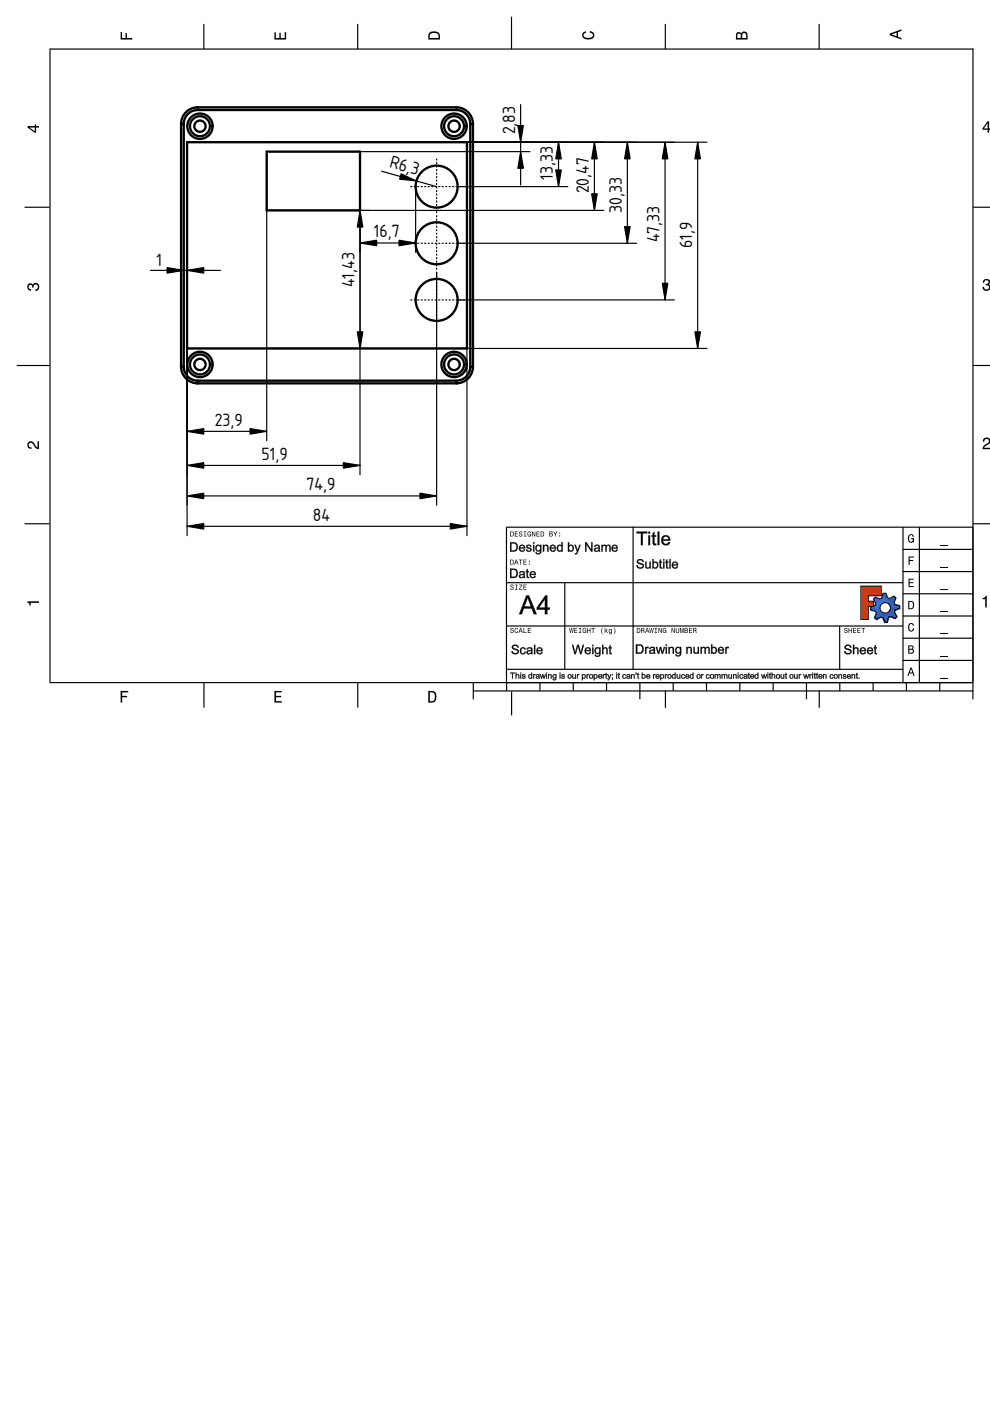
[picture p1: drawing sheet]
<svg xmlns="http://www.w3.org/2000/svg" width="210mm" height="297mm" viewBox="0 0 210 297" stroke-linecap="round" stroke-linejoin="round" font-family="sans-serif">
<defs><g id="words">
<g font-size="3.5">
<text x="109.2" y="28.5" transform="rotate(-90 109.2 28.5)">2,83</text>
<text x="82.5" y="35.5" transform="rotate(16 82.5 35.5)">R6,3</text>
<text x="117.2" y="38.2" transform="rotate(-90 117.2 38.2)">13,33</text>
<text x="124.8" y="41" transform="rotate(-90 124.8 41)">20,47</text>
<text x="131.8" y="45.2" transform="rotate(-90 131.8 45.2)">30,33</text>
<text x="79.3" y="50.3">16,7</text>
<text x="139.8" y="51.4" transform="rotate(-90 139.8 51.4)">47,33</text>
<text x="146.7" y="52.6" transform="rotate(-90 146.7 52.6)">61,9</text>
<text x="33.2" y="56.3">1</text>
<text x="75.2" y="60.9" transform="rotate(-90 75.2 60.9)">41,43</text>
<text x="45.6" y="90.3">23,9</text>
<text x="55.5" y="97.5">51,9</text>
<text x="65" y="104">74,9</text>
<text x="66.4" y="110.6">84</text>
</g>
</g></defs>
<g fill="none" stroke="#000" stroke-width=".25">
<path d="M10.6 10.3v134.3M10.6 10.4h195.7M43.2 5.1v5.3M75.8 5.1v5.3M108.5 3.5v6.9M141.1 5.1v5.3M173.7 5.1v5.3M206.3 10.3v138M5.2 43.9h5.3M206.3 43.9h3.7M3.6 77.5h7M206.3 77.5h3.7"/>
<path d="M5.2 111h5.3M107.4 111.8h98.9M107.4 111.8v34.7M134.2 111.7v30.2M191.4 116.5h14.9M191.5 111.8v33M194.9 111.8v33M206.3 111h3.7M107.3 132.7h84.2M107.3 123.5h84.2M119.7 123.5v18.4M178 132.7v9.2"/>
<path d="M191.4 135.3h14.9M191.4 130.6h14.9M191.4 125.9h14.9M191.4 121.2h14.9M10.5 144.7h195.5M43.2 144.7v5.3M75.9 144.7v5.3M100.3 146.5h106M100.3 144.7v3.6M107.3 141.9h84.2M107.4 144.7h98.9M108.5 146.6v5.1"/>
<path d="M114.5 144.7v1.8M121.5 144.7v1.8M128.6 144.7v1.8M135.7 144.7v3.6M141.1 146.5v3.6M142.7 144.7v1.8M149.8 144.7v1.8M156.9 144.7v1.8M163.9 144.7v1.8M171 144.7v3.6M173.7 146.5v3.6M178.1 144.7v1.8"/>
<path d="M185.1 144.7v1.8M191.4 140h14.9M192.2 144.7v1.8M199.2 144.7v1.8"/>
</g>
<g fill="#000">
<path d="M25.6 6.8h.3v1.3h.7v-1.1h.3v1.1h1.1v.3h-2.4z" fill-rule="evenodd"/>
<path d="M58.2 6.8h.3v1.3h.7v-1.1h.3v1.1h.9v-1.3h.3v1.6h-2.5z" fill-rule="evenodd"/>
<path d="M91.1 6.9a1.55 1.55 0 0 0-.3 1.5h2.5v-.8a1.35 1.35 0 0 0-2.2-.7zM91.3 7.1l.3-.1a1.02 1.02 0 0 1 1.4 .6v.5h-1.9l.1-.8z" fill-rule="evenodd"/>
<path d="M123.6 6.9l.6-.3v.4h-.2a.46 .46 0 0 0-.3 .5 .46 .46 0 0 0 .3 .4l.3 .1a1.12 1.12 0 0 0 1.4-.5 .63 .63 0 0 0-.7-.6v-.3a.88 .88 0 0 1 1 .7 .88 .88 0 0 1-.7 1 1.36 1.36 0 0 1-1.9-.8z" fill-rule="evenodd"/>
<path d="M156.2 7l-.2 1.4h2.5v-.9a.69 .69 0 0 0-.5-.8 .69 .69 0 0 0-.8 .4 .59 .59 0 0 0-1-.1zM156.4 7.2l.3-.1 .3 .1 .1 .9h-.8zM157.5 7.1l.3-.1a.41 .41 0 0 1 .4 .5v.6h-.8z" fill-rule="evenodd"/>
<path d="M188.6 7.1v.4l2.5 .9v-.3l-.7-.3v-1l.7-.3v-.3zM189 7.3l1.1-.4v.8z" fill-rule="evenodd"/>
<path d="M5.8 26.7v.3l1.5 1.1h.4v-1.1h.6v-.3h-.6v-.3h-.3v.3zM6.3 27h1.1v.8z" fill-rule="evenodd"/>
<path d="M209.4 25.7l-1.1 1.5v.3h1.1v.6h.3v-.6h.3v-.3h-.3v-1.5zM209.4 26.1v1.1h-.8z" fill-rule="evenodd"/>
<path d="M6 60.3a.6 .6 0 0 1 .9 .1 .79 .79 0 0 1 1.2-.3 .79 .79 0 0 1 .2 1.1l-.4 .4-.4 .1v-.3a.51 .51 0 0 0 .6-.5 .51 .51 0 0 0-.5-.5 .51 .51 0 0 0-.5 .6h-.3a.44 .44 0 0 0-.2-.6 .44 .44 0 0 0-.6 .4 .44 .44 0 0 0 .4 .5h.2v.3a.83 .83 0 0 1-.8-.5 .83 .83 0 0 1 .2-.8z" fill-rule="evenodd"/>
<path d="M208.6 59.3a.72 .72 0 0 1 1.1-.1 .72 .72 0 0 1-.1 1.1 .83 .83 0 0 1-.1 1.4 .83 .83 0 0 1-1.2-.8l.3-.1a.51 .51 0 0 0 .5 .7 .51 .51 0 0 0 .5-.6 .51 .51 0 0 0-.6-.4v-.3a.44 .44 0 0 0 .6-.3 .44 .44 0 0 0-.4-.6 .44 .44 0 0 0-.5 .4v.2h-.3z" fill-rule="evenodd"/>
<path d="M6 93.8a.86 .86 0 0 1 1.4 .5l.6 .6v-1.4h.3v1.7a1.95 1.95 0 0 1-1.5-1.2 .49 .49 0 0 0-.7 .3 .49 .49 0 0 0 .6 .6v.3a.84 .84 0 0 1-.9-.5 .84 .84 0 0 1 .2-.9z" fill-rule="evenodd"/>
<path d="M208.6 93a.83 .83 0 0 1 1.3 .2 .83 .83 0 0 1-.6 1.2l-.6 .5h1.3v.3h-1.7a1.95 1.95 0 0 1 1.3-1.4 .49 .49 0 0 0-.4-.8 .49 .49 0 0 0-.5 .6h-.3z" fill-rule="evenodd"/>
<path d="M108.2 118.7v1h.3a.54 .54 0 0 0 .5-.5 .54 .54 0 0 0-.5-.5zM108.3 118.8a.41 .41 0 0 1 .5 .4 .41 .41 0 0 1-.5 .4zM109.4 118.7l-.4 1h.1l.2-.3h.4l.1 .3h.1l-.4-1zM109.5 118.8l.1 .5h-.3zM110 118.7v.1h.3v.9h.2v-.9h.3v-.1zM111 118.7v1h.7v-.1h-.6v-.4h.5v-.1h-.5v-.3h.5v-.1zM112.1 119.5v.2h.2v-.2zM112.1 118.9v.2h.2v-.2z" fill-rule="evenodd"/>
<path d="M108.2 112.7v1h.3a.54 .54 0 0 0 .5-.5 .54 .54 0 0 0-.5-.5zM108.3 112.8a.41 .41 0 0 1 .5 .4 .41 .41 0 0 1-.5 .4zM109.2 112.7v1h.6v-.1h-.5v-.3h.5v-.2h-.5v-.3h.5v-.1zM110.1 112.7a.42 .42 0 0 0 .1 .5 .42 .42 0 0 0 .4 .2 .23 .23 0 0 1-.2 .3 .23 .23 0 0 1-.3-.3h-.1a.38 .38 0 0 0 .4 .4 .38 .38 0 0 0 .4-.5 .38 .38 0 0 0-.6-.2 .2 .2 0 0 1 .2-.3 .2 .2 0 0 1 .2 .2h.1v-.1l-.2-.2zM111 112.7v.1h.2v.8h-.2v.1h.6v-.1h-.2v-.8h.2v-.1zM111.9 112.8a.51 .51 0 0 0-.1 .7 .51 .51 0 0 0 .6 .2h.2v-.5h-.4v.1h.3l-.2 .3a.37 .37 0 0 1-.4-.4 .37 .37 0 0 1 .5-.3l.2 .1-.2-.3zM112.8 112.7v1h.1v-.8l.4 .8h.2v-1h-.1v.9l-.4-.9zM113.7 112.7v1h.7v-.1h-.5v-.3h.5v-.2h-.5v-.3h.5v-.1zM114.6 112.7v1h.4a.54 .54 0 0 0 .4-.5 .54 .54 0 0 0-.4-.5zM114.8 112.8a.41 .41 0 0 1 .4 .4 .41 .41 0 0 1-.4 .4zM116.5 112.7v1h.4a.3 .3 0 0 0 .3-.2 .3 .3 0 0 0-.2-.3l.1-.2v-.2zM116.6 112.8h.2a.16 .16 0 0 1 .2 .2 .16 .16 0 0 1-.2 .1h-.2zM116.6 113.3h.2a.18 .18 0 0 1 .3 .1 .18 .18 0 0 1-.2 .2h-.3zM117.3 112.7l.4 .6v.4h.1v-.4l.4-.6h-.2l-.2 .5-.3-.5zM118.6 113.5v.2h.2v-.2zM118.6 112.9v.3h.2v-.3z" fill-rule="evenodd"/>
<path d="M192.6 118h1.2v.2h-.9v.5h.7v.2h-.7v.9h-.3z" fill-rule="evenodd"/>
<path d="M192.7 113.5a.6 .6 0 0 1 .6-.3 .6 .6 0 0 1 .5 .6h-.3l-.2-.3a.73 .73 0 0 0-.6 .6 .73 .73 0 0 0 .5 .8l.2-.2 .2-.4h-.4v-.2h.6v.9l-.2-.2-.3 .3a.85 .85 0 0 1-.8-1.3z" fill-rule="evenodd"/>
<path d="M199.5 115.5h1.5v.1h-1.5z" fill-rule="evenodd"/>
<path d="M5.8 127.5h2.5v.3h-1.8v.6h-.2a.54 .54 0 0 0-.5-.7z" fill-rule="evenodd"/>
<path d="M108.3 133.2a.42 .42 0 0 0 0 .5 .42 .42 0 0 0 .5 .1 .23 .23 0 0 1-.2 .3 .23 .23 0 0 1-.3-.3h-.1a.38 .38 0 0 0 .4 .5 .38 .38 0 0 0 .3-.5 .38 .38 0 0 0-.5-.3 .2 .2 0 0 1 .1-.3 .21 .21 0 0 1 .3 .3h.1v-.2l-.2-.2zM109.2 133.3a.51 .51 0 0 0-.1 .6 .51 .51 0 0 0 .6 .2l.2-.3-.3 .3a.4 .4 0 0 1-.4-.4 .4 .4 0 0 1 .4-.4l.2 .2-.2-.4zM110.3 133.1l-.4 1.1h.2l.1-.3h.4l.1 .3h.2l-.4-1.1zM110.4 133.3l.2 .5h-.4zM111 133.1v1.1h.7v-.1h-.6v-1zM111.9 133.1v1.1h.7v-.1h-.6v-.4h.5v-.1h-.5v-.3h.6v-.2z" fill-rule="evenodd"/>
<path d="M108.3 124a.42 .42 0 0 0 0 .5 .42 .42 0 0 0 .5 .1 .23 .23 0 0 1-.2 .3 .23 .23 0 0 1-.3-.2h-.1a.38 .38 0 0 0 .4 .4 .38 .38 0 0 0 .3-.5 .38 .38 0 0 0-.5-.3 .2 .2 0 0 1 .1-.3 .21 .21 0 0 1 .3 .3h.1v-.2l-.2-.2zM109.2 124v.1h.2v.8h-.2v.1h.5v-.1h-.2v-.8h.2v-.1zM110.1 124v.1h.5l-.6 .9h.8v-.1h-.6l.6-.9zM111 124v1h.7v-.1h-.6v-.4h.5v-.1h-.5v-.3h.5v-.1z" fill-rule="evenodd"/>
<path d="M120.7 133.1l.2 1.1h.1l.2-.9 .1 .9h.1l.2-1.1h-.1l-.1 .9-.2-.9h-.1l-.2 .9-.1-.9zM121.8 133.1v1.1h.6v-.1h-.5v-.4h.5v-.1h-.5v-.3h.5v-.2zM122.7 133.1v.2h.2v.8h-.2v.1h.6v-.1h-.2v-.8h.2v-.2zM123.6 133.3a.51 .51 0 0 0-.1 .6 .51 .51 0 0 0 .6 .2l.2 .1v-.6h-.4v.2h.2l-.1 .3a.37 .37 0 0 1-.4-.4 .37 .37 0 0 1 .5-.3l.2 .1-.2-.4zM124.5 133.1v1.1h.1v-.5h.4v.5h.2v-1.1h-.2v.5h-.4v-.5zM125.4 133.1v.2h.3v.9h.1v-.9h.3v-.2zM127.7 133.1a.95 .95 0 0 0 .1 1.4 1.3 1.3 0 0 1 0-1.4zM128.2 133.1v1.1h.1l.2-.4 .2 .4h.2l-.3-.5 .3-.3-.6 .3v-.6zM129.2 133.5a.39 .39 0 0 0-.1 .5 .39 .39 0 0 0 .5 .1 .29 .29 0 0 1-.2 .3 .29 .29 0 0 1-.3-.1 .33 .33 0 0 0 .4 .2 .33 .33 0 0 0 .3-.3v-.8l-.2 .1-.2-.2zM129.3 133.5a.27 .27 0 0 1 .3 .3 .27 .27 0 0 1-.3 .2zM130.1 133.1a1.31 1.31 0 0 1 0 1.4 .86 .86 0 0 0 0-1.4z" fill-rule="evenodd"/>
<path d="M135 133.1v1.1h.4a.54 .54 0 0 0 .4-.5 .54 .54 0 0 0-.4-.6zM135.2 133.3a.41 .41 0 0 1 .4 .4 .41 .41 0 0 1-.4 .4zM136 133.1v1.1h.1v-.5a.32 .32 0 0 1 .4 .1 .32 .32 0 0 1 0 .4h.2l-.2-.5a.29 .29 0 0 0 .1-.4 .29 .29 0 0 0-.3-.2zM136.1 133.3h.2a.18 .18 0 0 1 .2 .1 .18 .18 0 0 1-.2 .2h-.2zM137.1 133.1l-.3 1.1h.1l.1-.3h.4l.1 .3h.2l-.4-1.1zM137.2 133.3l.2 .5h-.3zM137.7 133.1l.1 1.1h.2l.1-.9 .2 .9h.1l.2-1.1h-.1l-.1 .9-.2-.9h-.1l-.2 .9-.1-.9zM138.8 133.1v.2h.2v.8h-.2v.1h.5v-.1h-.2v-.8h.2v-.2zM139.6 133.1v1.1h.2v-.9l.4 .9h.1v-1.1h-.1v.9l-.4-.9zM140.6 133.3a.51 .51 0 0 0-.1 .6 .51 .51 0 0 0 .6 .2l.2 .1v-.6h-.4v.2h.2l-.1 .3a.37 .37 0 0 1-.4-.4 .37 .37 0 0 1 .5-.3l.2 .1-.3-.4zM142.4 133.1v1.1h.1v-.9l.4 .9h.2v-1.1h-.1v.9l-.4-.9zM143.3 133.1v.7a.37 .37 0 0 0 .4 .4 .37 .37 0 0 0 .3-.4v-.7h-.1v.7a.23 .23 0 0 1-.2 .3 .23 .23 0 0 1-.3-.3v-.7zM144.2 133.1v1.1h.1v-1l.2 1h.1l.2-1v1h.2v-1.1h-.2l-.2 1-.2-1zM145.1 133.1v1.1h.4a.3 .3 0 0 0 .4-.2 .3 .3 0 0 0-.2-.4l.1-.1-.1-.3zM145.3 133.3h.2a.16 .16 0 0 1 .2 .1 .16 .16 0 0 1-.2 .2h-.2zM145.3 133.7h.2a.18 .18 0 0 1 .2 .2 .18 .18 0 0 1-.2 .2h-.2zM146.1 133.1v1.1h.7v-.1h-.6v-.4h.5v-.1h-.5v-.3h.5v-.2zM147 133.1v1.1h.1v-.5a.32 .32 0 0 1 .4 .1 .32 .32 0 0 1 0 .4h.2l-.2-.5a.29 .29 0 0 0 .1-.4 .29 .29 0 0 0-.3-.2zM147.1 133.3h.2a.18 .18 0 0 1 .2 .1 .18 .18 0 0 1-.2 .2h-.2z" fill-rule="evenodd"/>
<path d="M179.1 133.2a.42 .42 0 0 0 0 .5 .42 .42 0 0 0 .5 .1 .23 .23 0 0 1-.3 .3 .23 .23 0 0 1-.2-.3h-.1a.38 .38 0 0 0 .4 .5 .38 .38 0 0 0 .3-.5 .38 .38 0 0 0-.5-.3 .2 .2 0 0 1 .1-.3 .21 .21 0 0 1 .3 .3h.1v-.2l-.2-.2zM179.9 133.1v1.1h.2v-.5h.4v.5h.1v-1.1h-.1v.5h-.4v-.5zM180.9 133.1v1.1h.6v-.1h-.5v-.4h.5v-.1h-.5v-.3h.5v-.2zM181.8 133.1v1.1h.7v-.1h-.6v-.4h.5v-.1h-.5v-.3h.5v-.2zM182.6 133.1v.2h.4v.9h.1v-.9h.3v-.2z" fill-rule="evenodd"/>
<path d="M182.5 124.3h4.3v2h-2.7v1.2h1.1v1.1h-1.1v2.7h-1.6z" fill-rule="evenodd"/>
<path d="M185.6 126.6l-.4 .4 .5 1-.1 .4-1 .3v.7l1 .2 .2 .4-.4 1 .4 .4 1-.5 .4 .1 .3 1h.7l.2-1.1 .4-.1 1 .4 .4-.5-.5-.9 .1-.4 1-.4v-.6l-1.1-.3-.1-.3 .4-1-.5-.4-.9 .5-.4-.1-.4-1h-.6l-.3 1-.3 .2zM186.6 128.9a1.11 1.11 0 0 1 2.2 0 1.11 1.11 0 0 1-2.2 0z" fill-rule="evenodd"/>
<path d="M192.6 122.7h1.1v.2h-.8v.5h.8v.3h-.8v.6h.8v.2h-1.1z" fill-rule="evenodd"/>
<path d="M192.6 127.4v1.8h.6a.91 .91 0 0 0 .7-.9 .91 .91 0 0 0-.7-.9zM192.8 127.6a.68 .68 0 0 1 .8 .7 .68 .68 0 0 1-.8 .7z" fill-rule="evenodd"/>
<path d="M192.6 136.8v1.8h.6a.5 .5 0 0 0 .6-.4 .5 .5 0 0 0-.3-.6l.2-.3a.44 .44 0 0 0-.5-.5zM192.8 137h.4a.27 .27 0 0 1 .3 .3 .27 .27 0 0 1-.3 .3h-.4zM192.8 137.8h.4a.31 .31 0 0 1 .4 .3 .31 .31 0 0 1-.4 .3h-.4z" fill-rule="evenodd"/>
<path d="M192.7 132.3a.6 .6 0 0 1 .7-.2 .6 .6 0 0 1 .4 .6h-.3l-.2-.4a.74 .74 0 0 0-.6 .7 .74 .74 0 0 0 .5 .7l.2-.1 .2-.4h.2a.63 .63 0 0 1-.5 .7 .63 .63 0 0 1-.7-.5z" fill-rule="evenodd"/>
<path d="M199.5 139h1.5v.2h-1.5z" fill-rule="evenodd"/>
<path d="M199.5 134.3h1.5v.2h-1.5z" fill-rule="evenodd"/>
<path d="M199.5 129.6h1.5v.2h-1.5z" fill-rule="evenodd"/>
<path d="M199.5 124.9h1.5v.2h-1.5z" fill-rule="evenodd"/>
<path d="M199.5 120.2h1.5v.2h-1.5z" fill-rule="evenodd"/>
<path d="M208.3 126.8a.54 .54 0 0 0 .7-.5h.2v2.5h-.3v-1.8h-.6z" fill-rule="evenodd"/>
<path d="M25.6 146.5h1.6v.3h-1.3v.7h1v.3h-1v1.2h-.3z" fill-rule="evenodd"/>
<path d="M58.2 146.5h1.5v.3h-1.2v.7h1.1v.3h-1.1v.9h1.3v.3h-1.6z" fill-rule="evenodd"/>
<path d="M90.8 146.5v2.5h.8a1.35 1.35 0 0 0 .7-2.2 1.55 1.55 0 0 0-1.5-.3zM91.1 146.8a.97 .97 0 0 1 1.1 .7 .97 .97 0 0 1-.6 1.2h-.5z" fill-rule="evenodd"/>
<path d="M193 141.5l-.6 1.8h.2l.2-.5h.7l.2 .5h.2l-.6-1.8zM193.2 141.8l.2 .8h-.5z" fill-rule="evenodd"/>
<path d="M199.5 143.7h1.5v.2h-1.5z" fill-rule="evenodd"/>
</g>
<g fill="#000">
<path d="M108.1 115h1.1l.3 .2a1.03 1.03 0 0 1 .3 1.1 1.03 1.03 0 0 1-.9 .7h-.8zM108.2 115v1.9h.7a.95 .95 0 0 0 .9-1 .95 .95 0 0 0-1-.9zM108.4 115.2v1.5h.4a.79 .79 0 0 0 .7-.6 .79 .79 0 0 0-.3-.8zM108.4 115.2a.86 .86 0 0 1 1.1 .3 .86 .86 0 0 1-.2 1.2h-.9zM110.2 115.7a.68 .68 0 0 1 .8-.2 .68 .68 0 0 1 .3 .8h-1a.4 .4 0 0 0 .3 .4 .4 .4 0 0 0 .5-.2h.2a.6 .6 0 0 1-.8 .5 .82 .82 0 0 1-.3-1.3zM110.2 115.7a.7 .7 0 0 0 .1 1.1 .7 .7 0 0 0 1-.3h-.2a.42 .42 0 0 1-.5 .3 .42 .42 0 0 1-.3-.5h1a.64 .64 0 0 0-.3-.7 .64 .64 0 0 0-.8 .1zM110.4 115.8l-.1 .3h.8l-.3-.3zM110.4 115.8l.5-.1 .2 .4h-.8zM111.6 115.6l.2-.1a.56 .56 0 0 1 .9 .4l-.3 .1a.27 .27 0 0 0-.3-.3 .27 .27 0 0 0-.2 .2l.2 .2a.5 .5 0 0 1 .6 .6 .5 .5 0 0 1-.7 .3l-.4-.3-.1-.2h.3a.36 .36 0 0 0 .3 .2 .36 .36 0 0 0 .3-.1v-.2a.62 .62 0 0 1-.8-.7zM111.7 115.7a.42 .42 0 0 0 0 .5 .42 .42 0 0 0 .4 .1l.4 .2a.35 .35 0 0 1-.4 .3 .35 .35 0 0 1-.3-.3h-.3a.56 .56 0 0 0 .7 .5 .56 .56 0 0 0 .4-.7l-.8-.4a.34 .34 0 0 1 .3-.3 .34 .34 0 0 1 .3 .3h.3a.62 .62 0 0 0-1-.2zM113 115h.3v.3h-.3zM113 115v.3h.3v-.3zM113 115.5h.3v1.5h-.3zM113 115.5v1.4h.3v-1.4zM113.7 115.7l.4-.2 .4 .2v-.2h.3v1.3a.65 .65 0 0 1-.5 .7 .65 .65 0 0 1-.8-.5l.3 .1a.37 .37 0 0 0 .3 .2 .37 .37 0 0 0 .4-.2v-.3a.57 .57 0 0 1-.6 .1 .57 .57 0 0 1-.4-.5zM113.7 115.7a.64 .64 0 0 0-.1 .9 .64 .64 0 0 0 .9 .1v.1a.43 .43 0 0 1-.1 .5 .43 .43 0 0 1-.5 0l-.3-.2a.61 .61 0 0 0 .7 .4 .61 .61 0 0 0 .4-.7l.1-1.3h-.3l.1 .3-.5-.3zM113.9 115.8v.8a.42 .42 0 0 0 .6-.4 .42 .42 0 0 0-.6-.4zM113.8 115.8a.48 .48 0 0 1 .8 .4 .48 .48 0 0 1-.8 .4l-.1-.4zM115.1 115.5h.3l-.1 .2a.52 .52 0 0 1 .7-.2 .52 .52 0 0 1 .3 .6v.9h-.3v-.9a.3 .3 0 0 0-.2-.4 .3 .3 0 0 0-.4 .3v1h-.3zM115.1 115.5v1.4h.3v-1a.36 .36 0 0 1 .4-.2 .36 .36 0 0 1 .3 .4l-.1 .8h.3l-.1-1.1a.49 .49 0 0 0-.4-.3 .49 .49 0 0 0-.5 .3v-.3zM116.7 115.7a.68 .68 0 0 1 .8-.2 .68 .68 0 0 1 .4 .8h-1.1a.4 .4 0 0 0 .3 .4 .4 .4 0 0 0 .5-.2h.3a.6 .6 0 0 1-.9 .5 .82 .82 0 0 1-.3-1.3zM116.8 115.7a.7 .7 0 0 0 0 1.1 .7 .7 0 0 0 1.1-.3h-.3a.42 .42 0 0 1-.5 .3 .42 .42 0 0 1-.3-.5h1a.64 .64 0 0 0-.3-.7 .64 .64 0 0 0-.7 .1zM117 115.8l-.2 .3h.8l-.2-.3zM116.9 115.8l.5-.1 .2 .4h-.8zM118.2 115.7a.51 .51 0 0 1 .9 0l-.1-.7h.3v2h-.3l.1-.2a.71 .71 0 0 1-1-.1 .71 .71 0 0 1 .1-1zM118.2 115.7a.64 .64 0 0 0 0 1 .64 .64 0 0 0 .9 0v.2h.2v-1.9h-.2v.8a.5 .5 0 0 0-.9-.1zM118.4 115.8v.7l.2 .2a.48 .48 0 0 0 .4-.5 .48 .48 0 0 0-.4-.4zM118.4 115.8a.54 .54 0 0 1 .7 .2 .54 .54 0 0 1-.2 .8 .57 .57 0 0 1-.6-.3 .57 .57 0 0 1 .1-.7zM120.4 115h.3v.7a.55 .55 0 0 1 .5-.2 .55 .55 0 0 1 .4 .4 .68 .68 0 0 1-.1 .9 .68 .68 0 0 1-.9 0l.1 .2h-.3zM120.4 115v1.9h.2v-.2a.61 .61 0 0 0 .9 .1 .61 .61 0 0 0 .1-.9 .52 .52 0 0 0-.4-.4 .52 .52 0 0 0-.6 .3l.1-.8zM120.8 115.8a.46 .46 0 0 0-.2 .7 .46 .46 0 0 0 .7 .1v-.8l-.3-.1zM120.7 115.8a.53 .53 0 0 1 .8 .3 .53 .53 0 0 1-.3 .7l-.5-.2zM121.8 115.5h.3l.4 1.2 .3-1.2h.3l-.6 1.8-.3 .2h-.3v-.3h.3l.1-.3zM121.8 115.5l.6 1.4-.2 .4h-.3v.2a.47 .47 0 0 0 .6-.5l.6-1.5h-.2l-.5 1.2-.3-1.2zM124 115h.3l1.1 1.5-.1-1.5h.3v2h-.3l-1-1.6v1.6h-.3zM124.1 115v1.9h.2v-1.6l1 1.6h.3v-1.9h-.2v1.6l-1.1-1.6zM126.1 115.7a.61 .61 0 0 1 .7-.3 .61 .61 0 0 1 .4 .6l.1 1h-.3l-.1-.2a.51 .51 0 0 1-.8 .2 .51 .51 0 0 1 .2-.9l.6-.1a.35 .35 0 0 0-.3-.3 .35 .35 0 0 0-.4 .3h-.3zM126.1 115.7l-.1 .2 .2 .1a.37 .37 0 0 1 .3-.3 .37 .37 0 0 1 .4 .1l.1 .3-.7 .1a.42 .42 0 0 0-.3 .6 .42 .42 0 0 0 .7 .1l.3-.2v.2h.2l-.1-1.1a.64 .64 0 0 0-1-.1zM126.3 116.4v.1a.31 .31 0 0 0 .2 .3 .31 .31 0 0 0 .4-.3v-.3zM126.2 116.4l.8-.2a.41 .41 0 0 1-.3 .6 .41 .41 0 0 1-.5-.4zM127.5 115.5h.3l-.1 .2a.48 .48 0 0 1 .5-.2 .48 .48 0 0 1 .4 .2 .48 .48 0 0 1 .5-.2 .48 .48 0 0 1 .4 .5v1h-.3v-.9a.27 .27 0 0 0-.2-.4 .27 .27 0 0 0-.3 .2l-.1 1.1h-.3v-1a.3 .3 0 0 0-.3-.2 .3 .3 0 0 0-.2 .4v.8h-.3zM127.5 115.5v1.4h.3l-.1-.7a.35 .35 0 0 1 .3-.5 .35 .35 0 0 1 .4 .3v.9h.2v-.8a.35 .35 0 0 1 .2-.4 .35 .35 0 0 1 .4 .1v1.1h.3l-.1-.9a.44 .44 0 0 0-.3-.5 .44 .44 0 0 0-.5 .3 .46 .46 0 0 0-.5-.3 .46 .46 0 0 0-.4 .3v-.3zM129.8 115.7a.68 .68 0 0 1 .9-.2 .68 .68 0 0 1 .3 .8h-1.1a.4 .4 0 0 0 .4 .4 .4 .4 0 0 0 .4-.2h.3a.6 .6 0 0 1-.9 .5 .82 .82 0 0 1-.3-1.3zM129.9 115.7a.7 .7 0 0 0 0 1.1 .7 .7 0 0 0 1.1-.3h-.3a.42 .42 0 0 1-.5 .3 .42 .42 0 0 1-.3-.5h1a.64 .64 0 0 0-.3-.7 .64 .64 0 0 0-.7 .1zM130.1 115.8l-.2 .3h.8l-.2-.3zM130 115.8l.5-.1 .3 .4h-.9z"/>
<path d="M108.2 115h.6a.98 .98 0 0 1 1 .9 .98 .98 0 0 1-.9 1h-.7zM108.4 115.2v1.5h.4a.75 .75 0 0 0 .7-.7 .75 .75 0 0 0-.7-.8zM110.2 115.7a.66 .66 0 0 1 .8-.1 .66 .66 0 0 1 .3 .7h-1a.41 .41 0 0 0 .3 .5 .41 .41 0 0 0 .5-.3h.2a.72 .72 0 0 1-1.1 .3 .72 .72 0 0 1 0-1.1zM110.4 115.8l-.1 .3h.8l-.2-.4zM111.7 115.7l.1-.1a.6 .6 0 0 1 .9 .3h-.3a.28 .28 0 0 0-.3-.3 .28 .28 0 0 0-.2 .4 .54 .54 0 0 1 .6 .2 .54 .54 0 0 1 0 .6 .64 .64 0 0 1-1-.3h.3a.32 .32 0 0 0 .3 .3 .32 .32 0 0 0 .3-.4 .7 .7 0 0 1-.8-.6zM113 115h.3v.3h-.3zM113 115.5h.3v1.4h-.3zM113.7 115.7l.3-.2 .5 .2v-.2h.3v1.3a.62 .62 0 0 1-.5 .7 .62 .62 0 0 1-.7-.4h.2a.4 .4 0 0 0 .5 .2 .4 .4 0 0 0 .2-.5 .68 .68 0 0 1-.9-.2 .68 .68 0 0 1 .1-.9zM113.9 115.8a.49 .49 0 0 0-.1 .7 .49 .49 0 0 0 .6 .1 .49 .49 0 0 0 .1-.7 .49 .49 0 0 0-.6-.1zM115.1 115.5h.2v.2a.51 .51 0 0 1 .6-.2 .51 .51 0 0 1 .4 .6v.8h-.3v-.8a.33 .33 0 0 0-.2-.4 .33 .33 0 0 0-.4 .2v1h-.3zM116.7 115.7a.66 .66 0 0 1 .8-.1 .66 .66 0 0 1 .4 .7h-1.1a.41 .41 0 0 0 .3 .5 .41 .41 0 0 0 .5-.3h.3a.72 .72 0 0 1-1.1 .3 .72 .72 0 0 1-.1-1.1zM116.9 115.8l-.1 .3h.8l-.2-.4zM118.2 115.7l.5-.2 .4 .2v-.7h.2v1.9h-.2v-.1a.68 .68 0 0 1-1-.1 .68 .68 0 0 1 .1-1zM118.4 115.8l-.1 .4 .1 .4a.5 .5 0 0 0 .7-.3 .5 .5 0 0 0-.4-.6zM120.4 115h.3v.7a.65 .65 0 0 1 1 .5 .65 .65 0 0 1-1.1 .6v.1h-.2zM120.8 115.8a.49 .49 0 0 0-.2 .7 .49 .49 0 0 0 .7 .1l.1-.4-.1-.4-.3-.1zM121.8 115.5h.3l.4 1.2 .4-1.2h.2l-.5 1.5a.5 .5 0 0 1-.7 .5v-.2h.3l.1-.4zM124.1 115h.2l1.1 1.5v-1.5h.2v1.9h-.3l-1-1.5v1.5h-.2zM126.1 115.7a.64 .64 0 0 1 .8-.2 .64 .64 0 0 1 .3 .9v.5h-.2l-.1-.1a.51 .51 0 0 1-.6 .2 .51 .51 0 0 1-.3-.7l.2-.1a.57 .57 0 0 0 .7-.3l-.3-.2-.4 .3-.2-.1zM126.3 116.4a.34 .34 0 0 0 .3 .5 .34 .34 0 0 0 .3-.4v-.3zM127.5 115.5h.2v.2a.48 .48 0 0 1 .9 0l.4-.2a.41 .41 0 0 1 .5 .5v.9h-.3v-.8a.29 .29 0 0 0-.2-.4 .29 .29 0 0 0-.4 .2v1h-.2v-.9a.33 .33 0 0 0-.4-.3 .33 .33 0 0 0-.2 .5v.7h-.3zM129.9 115.7a.66 .66 0 0 1 .7-.1 .66 .66 0 0 1 .4 .7h-1.1a.41 .41 0 0 0 .3 .5 .41 .41 0 0 0 .5-.3h.3a.72 .72 0 0 1-1.1 .3 .72 .72 0 0 1 0-1.1zM130.1 115.8l-.2 .3h.8l-.2-.4z"/>
<path d="M135.2 118.7a.78 .78 0 0 1 1.3 .4l-.3 .1a.42 .42 0 0 0-.4-.4 .42 .42 0 0 0-.4 .4l.1 .1a.9 .9 0 0 1 1 .8 .85 .85 0 0 1-.9 .5 .85 .85 0 0 1-.7-.7l.3-.1a.48 .48 0 0 0 .5 .5 .48 .48 0 0 0 .5-.5l-.9-.3a.48 .48 0 0 1-.1-.8zM135.2 118.7a.52 .52 0 0 0-.1 .6 .52 .52 0 0 0 .6 .3l.3 .1a.35 .35 0 0 1 .3 .5 .35 .35 0 0 1-.5 .2l-.5-.2-.1-.3h-.2a.76 .76 0 0 0 .7 .6 .76 .76 0 0 0 .8-.7l-.3-.3-.9-.3a.48 .48 0 0 1 .4-.5 .48 .48 0 0 1 .5 .4h.3a.76 .76 0 0 0-1.3-.4zM136.8 119.1h.3v1a.33 .33 0 0 0 .4 .2 .33 .33 0 0 0 .2-.4v-.8h.3v1.5h-.3l.1-.3a.52 .52 0 0 1-.6 .3 .52 .52 0 0 1-.4-.4zM136.8 119.1v.9a.48 .48 0 0 0 .4 .5 .48 .48 0 0 0 .6-.3v.3h.2v-1.4h-.3l.1 .8a.39 .39 0 0 1-.4 .5 .39 .39 0 0 1-.4-.5l.1-.8zM138.3 118.5h.3v.8a.55 .55 0 0 1 .5-.2 .55 .55 0 0 1 .5 .4 .68 .68 0 0 1-.2 .9 .68 .68 0 0 1-.9 0l.1 .2h-.3zM138.3 118.6v1.9h.3l-.1-.3a.61 .61 0 0 0 .9 .2 .61 .61 0 0 0 .1-.9 .52 .52 0 0 0-.4-.4 .52 .52 0 0 0-.6 .2l.1-.7zM138.7 119.4a.46 .46 0 0 0-.1 .7 .46 .46 0 0 0 .6 .1v-.8l-.3-.1zM138.6 119.4a.53 .53 0 0 1 .8 .2 .53 .53 0 0 1-.3 .7l-.5-.1zM139.9 118.7l.3-.1-.1 .5h.3v.2h-.3l.1 .9 .2 .1v.2a.38 .38 0 0 1-.4 0 .38 .38 0 0 1-.1-.4v-.8h-.2v-.2h.2zM139.9 118.8v.3h-.2v.2h.2v.8a.33 .33 0 0 0 .1 .4 .33 .33 0 0 0 .4 0l-.3-.4v-.8h.3v-.2h-.3v-.5zM140.6 118.5h.3v.4h-.3zM140.6 118.6v.2h.3v-.2zM140.6 119.1h.3v1.5h-.3zM140.6 119.1v1.4h.3v-1.4zM141.2 118.7l.3-.1v.5h.2v.2h-.2v.9l.2 .1 .1 .2a.38 .38 0 0 1-.5 0 .38 .38 0 0 1-.1-.4v-.8h-.2v-.2h.2zM141.2 118.8l.1 .3h-.2v.2h.2v.8a.33 .33 0 0 0 .1 .4 .33 .33 0 0 0 .3 0l-.3-.4v-.8h.3v-.2h-.3l.1-.5zM141.9 118.5h.3v2.1h-.3zM141.9 118.6v1.9h.3v-1.9zM142.6 119.2a.68 .68 0 0 1 .8-.1 .68 .68 0 0 1 .4 .8h-1.1a.4 .4 0 0 0 .3 .4 .4 .4 0 0 0 .5-.3l.3 .1a.6 .6 0 0 1-.9 .5 .82 .82 0 0 1-.3-1.4zM142.7 119.3a.7 .7 0 0 0 0 1.1 .7 .7 0 0 0 1.1-.3h-.3a.42 .42 0 0 1-.5 .3 .42 .42 0 0 1-.3-.6l1 .1a.64 .64 0 0 0-.3-.7 .64 .64 0 0 0-.7 .1zM142.9 119.4l-.2 .3h.8l-.2-.4zM142.8 119.4l.5-.1 .2 .4h-.8z"/>
<path d="M135.2 118.7a.78 .78 0 0 1 1.3 .4h-.3a.43 .43 0 0 0-.5-.4 .43 .43 0 0 0-.3 .5l.1 .1a.88 .88 0 0 1 1 .8 .82 .82 0 0 1-.9 .5 .82 .82 0 0 1-.6-.7h.2a.51 .51 0 0 0 .5 .5 .51 .51 0 0 0 .5-.6l-.2-.1a.84 .84 0 0 1-.9-.8zM136.8 119.1h.3v.8a.36 .36 0 0 0 .3 .4 .36 .36 0 0 0 .3-.4v-.8h.3v1.4h-.2v-.2a.5 .5 0 0 1-.7 .2 .5 .5 0 0 1-.3-.5zM138.3 118.6h.3v.7a.65 .65 0 0 1 1 .5 .65 .65 0 0 1-1 .5v.2h-.3zM138.7 119.4a.49 .49 0 0 0-.2 .7 .49 .49 0 0 0 .7 .1l.1-.4-.1-.4-.3-.1zM139.9 118.8l.2-.2v.5h.3v.2h-.3v.8l.3 .4a.36 .36 0 0 1-.4 0 .36 .36 0 0 1-.1-.4v-.8h-.2v-.2h.2zM140.6 118.6h.3v.2h-.3zM140.6 119.1h.3v1.4h-.3zM141.2 118.8l.3-.2v.5h.2v.2h-.2v.8l.3 .4a.36 .36 0 0 1-.4 0 .36 .36 0 0 1-.2-.4v-.8h-.1v-.2h.1zM141.9 118.6h.3v1.9h-.3zM142.6 119.3a.66 .66 0 0 1 .8-.2 .66 .66 0 0 1 .4 .8h-1.1a.41 .41 0 0 0 .3 .4 .41 .41 0 0 0 .5-.2h.3a.72 .72 0 0 1-1.1 .3 .72 .72 0 0 1-.1-1.1zM142.8 119.4l-.1 .3h.8l-.2-.4z"/>
<path d="M134.9 112.7h2.3v.4h-.9v2.5h-.4v-2.5h-1zM135 112.7v.4l.9-.1v2.6h.4l-.1-2.6 1 .1v-.4zM137.4 112.7h.4v.5h-.4zM137.5 112.7v.4h.3v-.4zM137.4 113.5h.4v2.1h-.4zM137.5 113.5v2.1h.3v-2.1zM138.4 113l.4-.3v.8h.3v.3h-.3v1.2v.2h.3l.1 .4a.56 .56 0 0 1-.6-.1 .56 .56 0 0 1-.2-.5v-1.2h-.3v-.3h.3zM138.4 113v.5h-.2v.3h.2v1.2a.49 .49 0 0 0 .2 .5 .49 .49 0 0 0 .5 0v-.2a.26 .26 0 0 1-.3 0 .26 .26 0 0 1-.1-.3v-1.2h.4v-.3h-.4l.1-.7zM139.4 112.7h.4v2.9h-.4zM139.4 112.7v2.9h.4v-2.9zM140.5 113.7a.97 .97 0 0 1 1.1-.1 .97 .97 0 0 1 .5 1.1l-1.5-.1a.58 .58 0 0 0 .4 .7 .58 .58 0 0 0 .7-.4h.4a.86 .86 0 0 1-1.2 .7 1.18 1.18 0 0 1-.4-1.9zM140.5 113.8a1.03 1.03 0 0 0-.1 1.4 1.03 1.03 0 0 0 1.5 .1l.2-.3-.4-.1a.6 .6 0 0 1-.7 .4 .6 .6 0 0 1-.4-.7h1.5a.93 .93 0 0 0-.5-1 .93 .93 0 0 0-1.1 .2zM140.8 113.9l-.2 .4h1.1l-.4-.5zM140.7 113.9l.5-.2 .3 .1 .3 .6h-1.2z"/>
<path d="M135 112.7h2.2v.4h-.9v2.5h-.4v-2.5h-.9zM137.5 112.7h.3v.4h-.3zM137.5 113.5h.3v2.1h-.3zM138.4 113l.4-.2v.7h.3v.3h-.3v1.2v.2l.3 .1 .1 .3a.51 .51 0 0 1-.6-.1 .51 .51 0 0 1-.2-.5v-1.2h-.2v-.3h.2zM139.4 112.7h.4v2.9h-.4zM140.5 113.8a.96 .96 0 0 1 1.1-.2 .96 .96 0 0 1 .5 1h-1.5a.6 .6 0 0 0 .4 .7 .6 .6 0 0 0 .7-.4l.4 .1a1.02 1.02 0 0 1-1.5 .5 1.02 1.02 0 0 1-.3-1.5zM140.8 113.9l-.2 .4h1.1a.57 .57 0 0 0-.3-.5 .57 .57 0 0 0-.6 .1z"/>
<path d="M108.1 120.6h1.1l.3 .1a1.03 1.03 0 0 1 .3 1.2 1.03 1.03 0 0 1-.9 .7h-.8zM108.2 120.6v1.9h.7a.95 .95 0 0 0 .9-1 .95 .95 0 0 0-1-.9zM108.4 120.8v1.5h.4a.79 .79 0 0 0 .7-.6 .79 .79 0 0 0-.3-.8zM108.4 120.8a.86 .86 0 0 1 1.1 .3 .86 .86 0 0 1-.2 1.2h-.9zM110.1 121.3a.61 .61 0 0 1 .8-.3 .61 .61 0 0 1 .4 .6l.1 1h-.3l-.1-.2a.51 .51 0 0 1-.8 .2 .51 .51 0 0 1 .2-.9l.6-.1a.35 .35 0 0 0-.3-.3 .35 .35 0 0 0-.4 .3l-.3-.1zM110.2 121.3l-.1 .2 .2 .1a.37 .37 0 0 1 .3-.3 .37 .37 0 0 1 .3 .1l.1 .3-.6 .1a.42 .42 0 0 0-.3 .6 .42 .42 0 0 0 .7 .1l.3-.2v.2h.2l-.1-1.1a.64 .64 0 0 0-1-.1zM110.4 122l-.1 .1a.31 .31 0 0 0 .3 .3 .31 .31 0 0 0 .3-.3l.1-.3zM110.3 122l.7-.2a.41 .41 0 0 1-.2 .6 .41 .41 0 0 1-.5-.4zM111.6 120.8l.3-.2v.5h.3v.2h-.3v1h.3v.3a.38 .38 0 0 1-.4-.1 .38 .38 0 0 1-.2-.4l.1-.8h-.2v-.2h.2zM111.7 120.8v.3h-.2v.2h.2v.8a.33 .33 0 0 0 .1 .4 .33 .33 0 0 0 .4 0l-.3-.4v-.8h.2v-.2h-.2v-.5zM112.5 121.3a.68 .68 0 0 1 .8-.2 .68 .68 0 0 1 .3 .8h-1a.4 .4 0 0 0 .3 .4 .4 .4 0 0 0 .5-.2h.2a.6 .6 0 0 1-.8 .5 .82 .82 0 0 1-.3-1.3zM112.5 121.3a.7 .7 0 0 0 0 1.1 .7 .7 0 0 0 1.1-.3h-.2a.42 .42 0 0 1-.6 .3 .42 .42 0 0 1-.3-.5h1.1a.64 .64 0 0 0-.3-.7 .64 .64 0 0 0-.8 .1zM112.7 121.4l-.1 .3h.8l-.3-.4zM112.7 121.4l.4-.1 .3 .4h-.9z"/>
<path d="M108.2 120.6h.6a.98 .98 0 0 1 1 .9 .98 .98 0 0 1-.9 1h-.7zM108.4 120.8v1.5h.4a.75 .75 0 0 0 .7-.7 .75 .75 0 0 0-.7-.8zM110.2 121.3a.64 .64 0 0 1 .8-.2 .64 .64 0 0 1 .3 .8v.6h-.2l-.1-.1a.51 .51 0 0 1-.6 .2 .51 .51 0 0 1-.3-.7l.2-.1a.57 .57 0 0 0 .7-.3l-.3-.2-.4 .3-.2-.1zM110.4 122a.34 .34 0 0 0 .2 .5 .34 .34 0 0 0 .4-.4v-.3zM111.7 120.8l.2-.2v.5h.2v.2h-.2v.8l.3 .4a.36 .36 0 0 1-.4 0 .36 .36 0 0 1-.1-.4v-.8h-.2v-.2h.2zM112.5 121.3a.66 .66 0 0 1 .8-.1 .66 .66 0 0 1 .3 .7h-1.1a.41 .41 0 0 0 .4 .5 .41 .41 0 0 0 .5-.3h.2a.72 .72 0 0 1-1.1 .3 .72 .72 0 0 1 0-1.1zM112.7 121.4l-.1 .3h.8l-.3-.4z"/>
<path d="M108.7 136.8a.78 .78 0 0 1 1.3 .5h-.3a.42 .42 0 0 0-.4-.4 .42 .42 0 0 0-.4 .5h.1a.9 .9 0 0 1 1 .9 .85 .85 0 0 1-.9 .4 .85 .85 0 0 1-.7-.7h.3a.48 .48 0 0 0 .5 .5 .48 .48 0 0 0 .5-.5l-.9-.3a.48 .48 0 0 1-.1-.9zM108.7 136.9a.52 .52 0 0 0-.1 .6 .52 .52 0 0 0 .6 .3l.3 .1a.35 .35 0 0 1 .3 .4 .35 .35 0 0 1-.5 .2l-.5-.1-.1-.4-.2 .1a.76 .76 0 0 0 .7 .6 .76 .76 0 0 0 .8-.7l-.3-.3-.9-.4a.48 .48 0 0 1 .4-.4 .48 .48 0 0 1 .5 .4h.3a.76 .76 0 0 0-1.3-.4zM110.4 137.4a.6 .6 0 0 1 .6-.2 .6 .6 0 0 1 .5 .5l-.3 .1a.35 .35 0 0 0-.3-.3 .35 .35 0 0 0-.3 .2l-.1 .5a.34 .34 0 0 0 .4 .3 .34 .34 0 0 0 .3-.4l.3 .1a.67 .67 0 0 1-.9 .5 .67 .67 0 0 1-.4-.9zM110.4 137.5a.66 .66 0 0 0 0 1 .66 .66 0 0 0 1.1-.3h-.3a.41 .41 0 0 1-.5 .3 .41 .41 0 0 1-.2-.5 .4 .4 0 0 1 .2-.6 .4 .4 0 0 1 .5 .3h.3a.6 .6 0 0 0-1.1-.2zM111.8 137.4a.61 .61 0 0 1 .7-.3 .61 .61 0 0 1 .4 .7l.1 .9h-.3l-.1-.2a.51 .51 0 0 1-.8 .2 .51 .51 0 0 1 .2-.8l.6-.1a.35 .35 0 0 0-.3-.3 .35 .35 0 0 0-.4 .2h-.3zM111.8 137.4l-.1 .3h.2a.37 .37 0 0 1 .3-.3 .37 .37 0 0 1 .4 .1l.1 .3-.7 .1a.42 .42 0 0 0-.3 .6 .42 .42 0 0 0 .7 .1l.3-.1v.2h.2l-.1-1.1a.64 .64 0 0 0-1-.2zM112 138.2a.31 .31 0 0 0 .2 .4 .31 .31 0 0 0 .4-.3v-.3zM111.9 138.1l.8-.2a.41 .41 0 0 1-.3 .6 .41 .41 0 0 1-.5-.3zM113.2 136.7h.3v2h-.3zM113.2 136.7v2h.3v-2zM113.9 137.4a.68 .68 0 0 1 .8-.1 .68 .68 0 0 1 .3 .8l-1-.1a.4 .4 0 0 0 .3 .5 .4 .4 0 0 0 .5-.3h.2a.6 .6 0 0 1-.8 .5 .82 .82 0 0 1-.3-1.3zM113.9 137.5a.7 .7 0 0 0 .1 1.1 .7 .7 0 0 0 1-.3l-.2-.1a.42 .42 0 0 1-.5 .3 .42 .42 0 0 1-.3-.5h1a.64 .64 0 0 0-.3-.7 .64 .64 0 0 0-.8 .2zM114.1 137.6l-.1 .2h.8l-.2-.3zM114.1 137.5l.5-.1 .2 .5h-.8z"/>
<path d="M108.7 136.8a.78 .78 0 0 1 1.3 .5h-.3a.43 .43 0 0 0-.5-.4 .43 .43 0 0 0-.3 .5l.1 .1a.88 .88 0 0 1 1 .8 .82 .82 0 0 1-.9 .4 .82 .82 0 0 1-.6-.6l.2-.1a.51 .51 0 0 0 .5 .5 .51 .51 0 0 0 .5-.5l-.2-.1a.84 .84 0 0 1-.9-.8zM110.4 137.4l.7-.1 .4 .4h-.3a.42 .42 0 0 0-.6-.2 .42 .42 0 0 0-.1 .7 .37 .37 0 0 0 .4 .3 .37 .37 0 0 0 .3-.3h.3a.68 .68 0 0 1-1 .4 .68 .68 0 0 1-.2-1zM111.8 137.4a.64 .64 0 0 1 .8-.1 .64 .64 0 0 1 .3 .8v.6h-.2l-.1-.2a.51 .51 0 0 1-.6 .2 .51 .51 0 0 1-.3-.7l.2-.1a.57 .57 0 0 0 .7-.3l-.3-.2-.4 .3h-.2zM112 138.1a.34 .34 0 0 0 .3 .5 .34 .34 0 0 0 .3-.4v-.2zM113.2 136.7h.3v2h-.3zM113.9 137.4a.66 .66 0 0 1 .8-.1 .66 .66 0 0 1 .3 .7h-1a.41 .41 0 0 0 .3 .5 .41 .41 0 0 0 .5-.3l.2 .1a.72 .72 0 0 1-1.1 .3 .72 .72 0 0 1 0-1.2zM114.1 137.5l-.1 .3h.8l-.2-.3z"/>
<path d="M111.6 126.2h.6l1.6 4h-.6l-.5-1.2h-1.6l-.5 1.2h-.6zM111.6 126.3l-1.5 3.9h.5l.4-1.2h1.7l.5 1.2h.6l-1.6-3.9zM111.8 126.7l-.6 1.9h1.3zM111.8 126.7l.8 1.9h-1.4zM115.6 126.2h.5l-.1 2.6h.6v.5h-.6l.1 .9h-.6v-.9h-1.7v-.5zM115.6 126.3l-1.8 2.5v.5l1.8-.1-.1 1h.5v-1l.6 .1v-.5h-.6v-2.5zM115.5 127l-1.2 1.8h1.2zM115.6 126.9v1.9h-1.4z"/>
<path d="M111.6 126.3h.6l1.6 3.9h-.6l-.5-1.2h-1.6l-.5 1.2h-.5zM111.9 126.7l-.7 1.9h1.4zM115.6 126.3h.4v2.5h.6v.5h-.6v.9h-.5v-.9h-1.7v-.5zM115.5 127l-1.2 1.8h1.2z"/>
<path d="M121.2 136.7h.4l.3 1.7 .5-1.7h.3l.4 1.7 .4-1.7h.3l-.5 2h-.3l-.5-1.7-.4 1.7h-.3zM121.3 136.7l.5 2h.3l.4-1.7 .5 1.7h.3l.5-2h-.3l-.3 1.7-.5-1.7h-.3l-.4 1.7-.5-1.7zM124.1 137.4a.68 .68 0 0 1 .9-.1 .68 .68 0 0 1 .3 .8l-1-.1a.4 .4 0 0 0 .3 .5 .4 .4 0 0 0 .4-.3h.3a.6 .6 0 0 1-.9 .5 .82 .82 0 0 1-.3-1.3zM124.2 137.5a.7 .7 0 0 0 0 1.1 .7 .7 0 0 0 1.1-.3l-.3-.1a.42 .42 0 0 1-.5 .3 .42 .42 0 0 1-.3-.5h1.1a.64 .64 0 0 0-.4-.7 .64 .64 0 0 0-.7 .2zM124.4 137.6l-.2 .2h.8l-.2-.3zM124.3 137.5l.5-.1 .3 .5h-.9zM125.5 136.7h.3v.3h-.3zM125.6 136.7v.3h.2v-.3zM125.5 137.2h.3v1.5h-.3zM125.6 137.3v1.4h.2v-1.4zM126.2 137.4l.5-.2 .4 .2v-.2h.2v1.3a.65 .65 0 0 1-.4 .8 .65 .65 0 0 1-.8-.5h.2a.37 .37 0 0 0 .4 .3 .37 .37 0 0 0 .3-.3l.1-.3a.57 .57 0 0 1-.7 .2 .57 .57 0 0 1-.4-.5zM126.2 137.5a.64 .64 0 0 0 0 .9 .64 .64 0 0 0 .9 0v.1a.43 .43 0 0 1-.2 .5 .43 .43 0 0 1-.5 0l-.3-.2a.61 .61 0 0 0 .7 .4 .61 .61 0 0 0 .5-.7v-1.2h-.2v.2l-.4-.2zM126.4 137.6v.7a.42 .42 0 0 0 .7-.3 .42 .42 0 0 0-.7-.4zM126.4 137.5a.48 .48 0 0 1 .7 .5 .48 .48 0 0 1-.7 .4l-.1-.4zM127.6 136.7h.3v.7a.52 .52 0 0 1 .6-.2 .52 .52 0 0 1 .4 .6v.9h-.3v-.9a.32 .32 0 0 0-.4-.3 .32 .32 0 0 0-.3 .4v.8h-.3zM127.7 136.7v2h.2v-.8a.38 .38 0 0 1 .3-.5 .38 .38 0 0 1 .4 .4v.9h.2v-.9a.49 .49 0 0 0-.3-.5 .49 .49 0 0 0-.6 .2v-.8zM129.2 136.9l.3-.2v.6l.2-.1v.3h-.2v.9h.2v.3a.38 .38 0 0 1-.4 0 .38 .38 0 0 1-.1-.4v-.8h-.2v-.3l.2 .1zM129.2 136.9l.1 .4h-.3v.2l.3-.1v.9a.33 .33 0 0 0 .1 .3 .33 .33 0 0 0 .3 .1l-.3-.4v-.9l.3 .1v-.2h-.3l.1-.5z"/>
<path d="M121.3 136.7h.2l.4 1.7 .5-1.7h.3l.4 1.7 .4-1.7h.3l-.5 2h-.3l-.5-1.7-.4 1.7h-.3zM124.2 137.4a.66 .66 0 0 1 .7-.1 .66 .66 0 0 1 .4 .7h-1.1a.41 .41 0 0 0 .3 .5 .41 .41 0 0 0 .5-.3l.3 .1a.72 .72 0 0 1-1.1 .3 .72 .72 0 0 1 0-1.2zM124.4 137.5l-.2 .3h.8l-.2-.3zM125.6 136.7h.2v.3h-.2zM125.6 137.3h.2v1.4h-.2zM126.2 137.4l.3-.1 .6 .1v-.1h.2v1.2a.62 .62 0 0 1-.4 .8 .62 .62 0 0 1-.8-.5h.2a.4 .4 0 0 0 .6 .2 .4 .4 0 0 0 .2-.5 .68 .68 0 0 1-1-.1 .68 .68 0 0 1 .1-1zM126.4 137.6a.49 .49 0 0 0-.1 .6 .49 .49 0 0 0 .7 .2 .49 .49 0 0 0 .1-.7 .49 .49 0 0 0-.7-.1zM127.7 136.7h.2v.7a.51 .51 0 0 1 .6-.1 .51 .51 0 0 1 .3 .5v.9h-.2v-.9a.35 .35 0 0 0-.4-.3 .35 .35 0 0 0-.3 .4v.8h-.2zM129.2 136.9l.3-.1v.5h.2v.2h-.2v.8l.2 .4a.36 .36 0 0 1-.4 0 .36 .36 0 0 1-.1-.4v-.8h-.2v-.2h.2z"/>
<path d="M134.8 136.6h1.1l.2 .2a1.03 1.03 0 0 1 .4 1.1 1.03 1.03 0 0 1-1 .7h-.7zM134.8 136.6v2h.7a.95 .95 0 0 0 .9-1 .95 .95 0 0 0-.9-.9zM135.1 136.9v1.5l.4-.1a.79 .79 0 0 0 .7-.6 .79 .79 0 0 0-.4-.8zM135.1 136.8a.86 .86 0 0 1 1 .4 .86 .86 0 0 1-.2 1.1l-.8 .1zM136.8 137.1h.2v.3a.33 .33 0 0 1 .2-.3 .33 .33 0 0 1 .4 .1l-.1 .3-.4 .1v1h-.3zM136.8 137.2v1.4h.2v-.7a.32 .32 0 0 1 .1-.4 .32 .32 0 0 1 .4-.1l.1-.2h-.4l-.2 .2v-.2zM137.8 137.3a.61 .61 0 0 1 .7-.3 .61 .61 0 0 1 .4 .7l.1 .9h-.3l-.1-.2a.51 .51 0 0 1-.8 .2 .51 .51 0 0 1 .2-.8l.6-.1a.35 .35 0 0 0-.3-.3 .35 .35 0 0 0-.4 .2h-.3zM137.8 137.4l-.1 .2h.2a.37 .37 0 0 1 .3-.3 .37 .37 0 0 1 .4 .1l.1 .3-.7 .1a.42 .42 0 0 0-.3 .7 .42 .42 0 0 0 .7 .1l.3-.2v.2h.2l-.1-1.1a.64 .64 0 0 0-1-.1zM138 138.1h-.1a.31 .31 0 0 0 .3 .4 .31 .31 0 0 0 .4-.3v-.3zM137.9 138l.8-.2a.41 .41 0 0 1-.3 .6 .41 .41 0 0 1-.5-.3zM139 137.1h.3l.3 1.2 .3-1.2h.3l.2 1.2 .4-1.2h.2l-.4 1.5h-.3l-.3-1.1-.2 1.1h-.3zM139.1 137.2l.4 1.4h.2l.3-1.1 .3 1.1h.3l.4-1.4h-.2l-.4 1.2-.2-1.2h-.3l-.3 1.1-.3-1.1zM141.1 136.6h.3v.3h-.3zM141.2 136.6v.3h.2v-.3zM141.1 137.1h.3v1.5h-.3zM141.2 137.2v1.4h.2v-1.4zM141.7 137.1h.3v.3a.52 .52 0 0 1 .6-.3 .52 .52 0 0 1 .3 .6v.9h-.3v-.9a.3 .3 0 0 0-.2-.3 .3 .3 0 0 0-.4 .2v1h-.3zM141.7 137.2v1.4h.3v-1a.36 .36 0 0 1 .4-.3 .36 .36 0 0 1 .3 .4v.9h.2l-.1-1.1a.49 .49 0 0 0-.4-.3 .49 .49 0 0 0-.5 .3l.1-.3zM143.3 137.3l.5-.2 .4 .2v-.2h.2v1.3a.65 .65 0 0 1-.4 .8 .65 .65 0 0 1-.8-.5h.2a.37 .37 0 0 0 .4 .3 .37 .37 0 0 0 .3-.3l.1-.3a.57 .57 0 0 1-.7 .2 .57 .57 0 0 1-.4-.5zM143.3 137.4a.64 .64 0 0 0 0 .9 .64 .64 0 0 0 .9 0v.1a.43 .43 0 0 1-.2 .5 .43 .43 0 0 1-.5 0l-.3-.2a.61 .61 0 0 0 .7 .4 .61 .61 0 0 0 .5-.7v-1.2h-.2v.2l-.4-.2zM143.5 137.5v.7a.42 .42 0 0 0 .7-.3 .42 .42 0 0 0-.7-.4zM143.5 137.5a.48 .48 0 0 1 .7 .4 .48 .48 0 0 1-.7 .4l-.1-.4zM145.5 137.1h.3l-.1 .3a.52 .52 0 0 1 .7-.3 .52 .52 0 0 1 .3 .6v.9h-.3v-.9a.3 .3 0 0 0-.2-.3 .3 .3 0 0 0-.4 .2v1h-.3zM145.5 137.2v1.4h.3v-1a.36 .36 0 0 1 .4-.3 .36 .36 0 0 1 .3 .4l-.1 .9h.3l-.1-1.1a.49 .49 0 0 0-.4-.3 .49 .49 0 0 0-.5 .3v-.3zM147 137.1h.3v1.1a.33 .33 0 0 0 .4 .2 .33 .33 0 0 0 .2-.5v-.8h.3v1.5h-.3l.1-.2a.52 .52 0 0 1-.5 .3 .52 .52 0 0 1-.5-.4zM147 137.2l.1 .9a.48 .48 0 0 0 .3 .5 .48 .48 0 0 0 .6-.3v.3h.2v-1.4h-.3l.1 .7a.39 .39 0 0 1-.4 .6 .39 .39 0 0 1-.4-.5l.1-.8zM148.5 137.1h.3v.3a.48 .48 0 0 1 .4-.3 .48 .48 0 0 1 .4 .3 .48 .48 0 0 1 .6-.3 .48 .48 0 0 1 .3 .5v1h-.3v-.9a.27 .27 0 0 0-.2-.3 .27 .27 0 0 0-.3 .2v1h-.3v-.9a.3 .3 0 0 0-.4-.3 .3 .3 0 0 0-.2 .5v.7h-.3zM148.6 137.2v1.4h.2v-.7a.35 .35 0 0 1 .2-.6 .35 .35 0 0 1 .4 .4v.9h.2v-.8a.35 .35 0 0 1 .2-.4 .35 .35 0 0 1 .4 .1v1.1h.3v-1a.44 .44 0 0 0-.4-.4 .44 .44 0 0 0-.5 .3 .46 .46 0 0 0-.4-.3 .46 .46 0 0 0-.5 .3l.1-.3zM150.7 136.6h.3v.7a.55 .55 0 0 1 .6-.2 .55 .55 0 0 1 .4 .5 .68 .68 0 0 1-.1 .8 .68 .68 0 0 1-.9 0v.2h-.3zM150.8 136.6v2h.2v-.3a.61 .61 0 0 0 .8 .1 .61 .61 0 0 0 .1-.8 .52 .52 0 0 0-.4-.4 .52 .52 0 0 0-.5 .2v-.8zM151.1 137.5a.46 .46 0 0 0-.1 .6 .46 .46 0 0 0 .6 .2v-.8l-.2-.1zM151.1 137.5a.53 .53 0 0 1 .7 .2 .53 .53 0 0 1-.3 .7l-.5-.1zM152.4 137.3a.68 .68 0 0 1 .8-.1 .68 .68 0 0 1 .3 .8l-1-.1a.4 .4 0 0 0 .3 .5 .4 .4 0 0 0 .5-.3h.2a.6 .6 0 0 1-.8 .5 .82 .82 0 0 1-.3-1.3zM152.4 137.4a.7 .7 0 0 0 0 1.1 .7 .7 0 0 0 1.1-.3l-.2-.1a.42 .42 0 0 1-.6 .3 .42 .42 0 0 1-.2-.5h1a.64 .64 0 0 0-.3-.7 .64 .64 0 0 0-.8 .2zM152.6 137.5l-.1 .2h.8l-.3-.3zM152.6 137.4l.5-.1 .2 .5h-.9zM153.8 137.1h.2v.3a.33 .33 0 0 1 .3-.3 .33 .33 0 0 1 .3 .1l-.1 .3-.4 .1v1h-.3zM153.8 137.2v1.4h.2v-.7a.32 .32 0 0 1 .1-.4 .32 .32 0 0 1 .4-.1l.1-.2h-.3l-.3 .2v-.2z"/>
<path d="M134.8 136.6h.7a.98 .98 0 0 1 1 1 .98 .98 0 0 1-1 1h-.7zM135.1 136.9v1.5h.4a.75 .75 0 0 0 .7-.8 .75 .75 0 0 0-.7-.7zM136.8 137.2h.2v.2l.4-.2h.2l-.1 .2a.32 .32 0 0 0-.4 .1 .32 .32 0 0 0-.1 .4v.7h-.2zM137.8 137.3a.64 .64 0 0 1 .8-.1 .64 .64 0 0 1 .3 .8v.6h-.2l-.1-.2a.51 .51 0 0 1-.6 .2 .51 .51 0 0 1-.3-.6l.2-.2a.57 .57 0 0 0 .7-.3l-.3-.2-.4 .3h-.2zM138 138.1a.34 .34 0 0 0 .3 .4 .34 .34 0 0 0 .3-.4v-.2zM139.1 137.2h.2l.3 1.1 .3-1.1h.3l.2 1.1 .4-1.1h.2l-.4 1.4h-.3l-.3-1.1-.3 1.1h-.2zM141.2 136.6h.2v.3h-.2zM141.2 137.2h.2v1.4h-.2zM141.7 137.2h.3v.2a.51 .51 0 0 1 .6-.2 .51 .51 0 0 1 .3 .5v.9h-.2v-.9a.33 .33 0 0 0-.3-.4 .33 .33 0 0 0-.4 .3v1h-.3zM143.3 137.3l.3-.1 .6 .1v-.1h.2v1.2a.62 .62 0 0 1-.4 .8 .62 .62 0 0 1-.8-.5h.2a.4 .4 0 0 0 .6 .2 .4 .4 0 0 0 .2-.5 .68 .68 0 0 1-1-.1 .68 .68 0 0 1 .1-1zM143.5 137.5a.49 .49 0 0 0-.1 .6 .49 .49 0 0 0 .7 .2 .49 .49 0 0 0 .1-.7 .49 .49 0 0 0-.7-.1zM145.5 137.2h.2v.2a.51 .51 0 0 1 .7-.2 .51 .51 0 0 1 .3 .5v.9h-.3v-.9a.33 .33 0 0 0-.2-.4 .33 .33 0 0 0-.4 .3v1h-.3zM147 137.2h.3v.8a.36 .36 0 0 0 .3 .4 .36 .36 0 0 0 .3-.5v-.7h.3v1.4h-.2v-.2a.5 .5 0 0 1-.6 .2 .5 .5 0 0 1-.4-.5zM148.6 137.2h.2v.2a.48 .48 0 0 1 .8 0l.4-.3a.41 .41 0 0 1 .5 .5v1h-.3v-.9a.29 .29 0 0 0-.2-.4 .29 .29 0 0 0-.3 .3l-.1 1h-.2v-.9a.33 .33 0 0 0-.4-.3 .33 .33 0 0 0-.2 .5v.7h-.2zM150.8 136.6h.2v.7a.65 .65 0 0 1 1 .6 .65 .65 0 0 1-1 .5v.2h-.2zM151.1 137.5a.49 .49 0 0 0-.1 .6 .49 .49 0 0 0 .6 .2l.2-.4-.2-.4-.2-.2zM152.4 137.3a.66 .66 0 0 1 .8-.1 .66 .66 0 0 1 .3 .7h-1a.41 .41 0 0 0 .3 .5 .41 .41 0 0 0 .5-.3l.2 .1a.72 .72 0 0 1-1.1 .3 .72 .72 0 0 1 0-1.2zM152.6 137.5l-.1 .2h.8l-.3-.3zM153.8 137.2h.2v.2l.4-.2h.2l-.1 .2a.32 .32 0 0 0-.4 .1 .32 .32 0 0 0-.1 .4v.7h-.2z"/>
<path d="M179.2 136.8a.78 .78 0 0 1 1.3 .5h-.3a.42 .42 0 0 0-.4-.4 .42 .42 0 0 0-.4 .5h.1a.9 .9 0 0 1 1.1 .9 .85 .85 0 0 1-.9 .4 .85 .85 0 0 1-.7-.7h.3a.48 .48 0 0 0 .4 .5 .48 .48 0 0 0 .5-.5l-.9-.3a.48 .48 0 0 1-.1-.9zM179.3 136.9a.52 .52 0 0 0-.1 .6 .52 .52 0 0 0 .5 .3l.4 .1a.35 .35 0 0 1 .2 .4 .35 .35 0 0 1-.5 .2l-.4-.1-.2-.4-.2 .1a.76 .76 0 0 0 .8 .6 .76 .76 0 0 0 .7-.7l-.3-.3-.9-.4a.48 .48 0 0 1 .5-.4 .48 .48 0 0 1 .5 .4h.2a.76 .76 0 0 0-1.2-.4zM180.8 136.7h.3v.7a.52 .52 0 0 1 .6-.2 .52 .52 0 0 1 .3 .6v.9h-.3v-.9a.32 .32 0 0 0-.3-.3 .32 .32 0 0 0-.3 .4v.8h-.3zM180.9 136.7v2h.2v-.8a.38 .38 0 0 1 .3-.5 .38 .38 0 0 1 .4 .4v.9h.2v-.9a.49 .49 0 0 0-.4-.5 .49 .49 0 0 0-.5 .2v-.8zM182.5 137.4a.68 .68 0 0 1 .8-.1 .68 .68 0 0 1 .3 .8l-1-.1a.4 .4 0 0 0 .3 .5 .4 .4 0 0 0 .4-.3h.3a.6 .6 0 0 1-.8 .5 .82 .82 0 0 1-.3-1.3zM182.5 137.5a.7 .7 0 0 0 0 1.1 .7 .7 0 0 0 1.1-.3l-.3-.1a.42 .42 0 0 1-.5 .3 .42 .42 0 0 1-.3-.5h1.1a.64 .64 0 0 0-.3-.7 .64 .64 0 0 0-.8 .2zM182.7 137.6l-.1 .2h.7l-.2-.3zM182.7 137.5l.4-.1 .3 .5h-.9zM184 137.4a.68 .68 0 0 1 .8-.1 .68 .68 0 0 1 .3 .8l-1-.1a.4 .4 0 0 0 .3 .5 .4 .4 0 0 0 .5-.3h.2a.6 .6 0 0 1-.8 .5 .82 .82 0 0 1-.3-1.3zM184 137.5a.7 .7 0 0 0 0 1.1 .7 .7 0 0 0 1.1-.3l-.2-.1a.42 .42 0 0 1-.6 .3 .42 .42 0 0 1-.2-.5h1a.64 .64 0 0 0-.3-.7 .64 .64 0 0 0-.8 .2zM184.2 137.6l-.1 .2h.8l-.3-.3zM184.2 137.5l.4-.1 .3 .5h-.9zM185.4 136.9l.3-.2v.6l.3-.1v.3h-.3v.9h.3v.3a.38 .38 0 0 1-.5 0 .38 .38 0 0 1-.1-.4v-.8h-.2v-.3l.2 .1zM185.4 136.9l.1 .4h-.2v.2l.2-.1v.9a.33 .33 0 0 0 .1 .3 .33 .33 0 0 0 .4 .1l-.3-.4v-.9l.2 .1v-.2h-.2v-.5z"/>
<path d="M179.3 136.8a.78 .78 0 0 1 1.2 .5h-.3a.43 .43 0 0 0-.4-.4 .43 .43 0 0 0-.4 .5l.1 .1a.88 .88 0 0 1 1 .8 .82 .82 0 0 1-.8 .4 .82 .82 0 0 1-.7-.6l.2-.1a.51 .51 0 0 0 .6 .5 .51 .51 0 0 0 .4-.5l-.1-.1a.84 .84 0 0 1-1-.8zM180.9 136.7h.2v.7a.51 .51 0 0 1 .6-.1 .51 .51 0 0 1 .3 .5v.9h-.2v-.9a.35 .35 0 0 0-.4-.3 .35 .35 0 0 0-.3 .4v.8h-.2zM182.5 137.4a.66 .66 0 0 1 .8-.1 .66 .66 0 0 1 .3 .7h-1.1a.41 .41 0 0 0 .4 .5 .41 .41 0 0 0 .4-.3l.3 .1a.72 .72 0 0 1-1.1 .3 .72 .72 0 0 1 0-1.2zM182.7 137.5l-.1 .3h.7l-.2-.3zM184 137.4a.66 .66 0 0 1 .8-.1 .66 .66 0 0 1 .3 .7h-1a.41 .41 0 0 0 .3 .5 .41 .41 0 0 0 .5-.3l.2 .1a.72 .72 0 0 1-1.1 .3 .72 .72 0 0 1 0-1.2zM184.2 137.5l-.1 .3h.8l-.3-.3zM185.4 136.9l.3-.1v.5h.2v.2h-.2v.8l.3 .4a.36 .36 0 0 1-.4 0 .36 .36 0 0 1-.2-.4v-.8h-.1v-.2h.1z"/>
<path d="M108.1 142.6h1.1v.2h-.5l.1 1.1h-.3l.1-1.1h-.5zM108.2 142.6v.2l.4-.1v1.2h.1v-1.2l.4 .1v-.2zM109.3 142.6h.2v.5a.33 .33 0 0 1 .4-.2 .33 .33 0 0 1 .2 .4v.6h-.2v-.7l-.2-.1-.2 .2v.6h-.2zM109.3 142.6v1.3h.2v-.5a.25 .25 0 0 1 .2-.3 .25 .25 0 0 1 .3 .2l-.1 .6h.2l-.1-.6a.3 .3 0 0 0-.2-.3 .3 .3 0 0 0-.3 .1v-.5zM110.3 142.6h.2v.2h-.2zM110.3 142.6v.2h.2v-.2zM110.3 142.9h.2v1h-.2zM110.3 143v.9h.2v-.9zM110.7 143h.6l.1 .2h-.5l.2 .1a.36 .36 0 0 1 .3 .5 .36 .36 0 0 1-.6 0l-.2-.2 .6 .1v-.2h-.1a.31 .31 0 0 1-.4-.1 .31 .31 0 0 1 0-.4zM110.8 143.1v.3l.4 .1a.22 .22 0 0 1-.1 .3 .22 .22 0 0 1-.3-.2h-.1a.35 .35 0 0 0 .4 .3 .35 .35 0 0 0 .3-.4l-.6-.2a.2 .2 0 0 1 .2-.3 .2 .2 0 0 1 .2 .2h.2l-.2-.2zM112.1 143.1a.32 .32 0 0 1 .6 0l-.1-.5h.2v1.3h-.2l.1-.1a.46 .46 0 0 1-.7-.1 .46 .46 0 0 1 .1-.6zM112.1 143.1a.4 .4 0 0 0 0 .6 .4 .4 0 0 0 .6 0v.2h.1v-1.3h-.1v.6l-.2-.2zM112.3 143.2v.5a.28 .28 0 0 0 .3-.3 .28 .28 0 0 0-.3-.2zM112.2 143.1a.32 .32 0 0 1 .5 .3 .32 .32 0 0 1-.5 .3zM113 142.9h.2v.2l.1-.2 .3 .1-.1 .2h-.3l.1 .7h-.3zM113.1 143v.9h.1v-.7l.4-.2-.4 .1zM113.7 143l.3-.1 .4 .1 .1 .9h-.2l-.1-.1a.35 .35 0 0 1-.4 .1 .35 .35 0 0 1-.2-.5 .35 .35 0 0 1 .5-.1l.1-.1-.2-.1-.4 .1zM113.7 143.1l-.1 .1 .4-.2 .3 .3-.6 .1a.31 .31 0 0 0 .1 .5 .31 .31 0 0 0 .5-.2v.2h.1l-.1-.8zM113.8 143.5v.2h.2l.2-.3zM113.8 143.5l.4-.1a.24 .24 0 0 1-.1 .4 .24 .24 0 0 1-.3-.3zM114.4 142.9h.3l.1 .8 .2-.8h.2l.2 .8 .1-.8h.3l-.3 1h-.2l-.2-.7-.2 .7h-.2zM114.5 143l.3 .9h.1l.2-.7 .2 .7h.1l.3-.9h-.1l-.2 .8-.2-.8h-.2l-.2 .7-.2-.7zM115.8 142.6h.2v.2h-.2zM115.8 142.6v.2h.2v-.2zM115.8 142.9h.2v1h-.2zM115.8 143v.9h.2v-.9zM116.2 142.9h.2v.2a.33 .33 0 0 1 .4-.2 .33 .33 0 0 1 .2 .4v.6h-.2v-.7l-.2-.1-.2 .1v.7h-.2zM116.2 143v.9h.2v-.7a.24 .24 0 0 1 .2-.2 .24 .24 0 0 1 .2 .3v.6h.2l-.1-.7a.31 .31 0 0 0-.3-.2 .31 .31 0 0 0-.3 .2l.1-.2zM117.2 143.1l.3-.2 .3 .2v-.2h.2v.8a.42 .42 0 0 1-.4 .6 .42 .42 0 0 1-.4-.4l.4 .2 .2-.3a.46 .46 0 0 1-.6-.1 .46 .46 0 0 1 0-.6zM117.3 143.1a.4 .4 0 0 0-.1 .6 .4 .4 0 0 0 .6 0l-.2 .4-.4-.2a.38 .38 0 0 0 .4 .3 .38 .38 0 0 0 .3-.5v-.7h-.1v.2l-.3-.2zM117.3 143.4a.3 .3 0 0 0 .6 0 .3 .3 0 0 0-.6 0zM117.3 143.4a.33 .33 0 0 1 .6 0 .33 .33 0 0 1-.6 0zM118.6 142.6h.2v.2h-.2zM118.7 142.6v.2h.1v-.2zM118.6 142.9h.2v1h-.2zM118.7 143v.9h.1v-.9zM119.1 143h.5l.2 .2h-.6l.2 .1a.36 .36 0 0 1 .3 .5 .36 .36 0 0 1-.6 0l-.1-.2 .5 .1 .1-.2h-.2a.31 .31 0 0 1-.3-.1 .31 .31 0 0 1 0-.4zM119.1 143.1v.3l.5 .1a.22 .22 0 0 1-.2 .3 .22 .22 0 0 1-.2-.2h-.2a.35 .35 0 0 0 .4 .3 .35 .35 0 0 0 .3-.4l-.5-.2a.2 .2 0 0 1 .2-.3 .2 .2 0 0 1 .2 .2h.1l-.2-.2zM120.3 143.4a.5 .5 0 0 1 1 0 .5 .5 0 0 1-1 0zM120.4 143.4a.43 .43 0 0 0 .8 0 .43 .43 0 0 0-.8 0zM120.5 143.4a.3 .3 0 0 0 .6 0 .3 .3 0 0 0-.6 0zM120.5 143.4a.35 .35 0 0 1 .7 0 .35 .35 0 0 1-.7 0zM121.3 142.9h.2v.7l.2 .1 .2-.1v-.7h.2v1h-.2v-.2a.33 .33 0 0 1-.3 .2 .33 .33 0 0 1-.3-.2zM121.3 143l.1 .7a.31 .31 0 0 0 .3 .2 .31 .31 0 0 0 .3-.3l-.1 .3h.2v-.9h-.2l.1 .4a.26 .26 0 0 1-.3 .4 .26 .26 0 0 1-.2-.3v-.5zM122.3 142.9h.2v.2l.1-.2 .3 .1-.1 .2h-.3v.7h-.2zM122.3 143v.9h.2v-.7l.3-.2-.3 .1zM123.4 142.9h.2l-.1 .2a.38 .38 0 0 1 .5-.2 .38 .38 0 0 1 .2 .5 .41 .41 0 0 1-.2 .5 .41 .41 0 0 1-.5-.1l.1 .4h-.2zM123.4 143v1.2h.1v-.5a.37 .37 0 0 0 .5 0 .37 .37 0 0 0 0-.5 .37 .37 0 0 0-.5 0v-.2zM123.6 143.2l.1 .5a.28 .28 0 0 0 .3-.3 .28 .28 0 0 0-.4-.2zM123.6 143.1a.3 .3 0 0 1 .4 .1 .3 .3 0 0 1-.1 .4 .3 .3 0 0 1-.4 0zM124.3 142.9h.2v.2l.1-.2 .3 .1-.1 .2h-.2v.7h-.3zM124.4 143v.9h.1v-.7l.4-.2-.4 .1zM124.9 143.4a.48 .48 0 0 1 .9 0 .48 .48 0 0 1-.9 0zM124.9 143.4a.45 .45 0 0 0 .9 0 .45 .45 0 0 0-.9 0zM125.1 143.4a.3 .3 0 0 0 .6 0 .3 .3 0 0 0-.6 0zM125 143.4a.35 .35 0 0 1 .7 0 .35 .35 0 0 1-.7 0zM125.9 142.9h.2l-.1 .2a.38 .38 0 0 1 .5-.2 .38 .38 0 0 1 .2 .5 .41 .41 0 0 1-.2 .5 .41 .41 0 0 1-.5-.1l.1 .4h-.2zM125.9 143v1.2h.1v-.5a.37 .37 0 0 0 .5 0 .37 .37 0 0 0 0-.5 .37 .37 0 0 0-.5 0v-.2zM126.1 143.2l.1 .5a.28 .28 0 0 0 .3-.3 .28 .28 0 0 0-.4-.2zM126.1 143.1a.3 .3 0 0 1 .4 .1 .3 .3 0 0 1-.1 .4 .3 .3 0 0 1-.4 0zM126.9 143a.44 .44 0 0 1 .6 0 .44 .44 0 0 1 .2 .5h-.7a.25 .25 0 0 0 .2 .2 .25 .25 0 0 0 .3-.2l.2 .1a.42 .42 0 0 1-.4 .4 .42 .42 0 0 1-.5-.4zM127 143.1a.44 .44 0 0 0 0 .7 .44 .44 0 0 0 .7-.2h-.2a.27 .27 0 0 1-.3 .2 .27 .27 0 0 1-.2-.4l.7 .1a.46 .46 0 0 0-.6-.5zM127.1 143.2l-.1 .1h.5l-.1-.2zM127.1 143.1h.3l.1 .3h-.5zM127.8 142.9h.2v.2l.1-.2 .2 .1v.2h-.3v.7h-.2zM127.8 143v.9h.2v-.7l.3-.2-.3 .1zM128.4 142.7l.2-.1v.4l.2-.1v.2h-.2v.6l.2 .2-.4-.1v-.7h-.1zM128.4 142.7l.1 .3-.2 .1h.2v.7l.3 .1-.3-.3v-.5h.2v-.1h-.2l.1-.4zM128.7 142.9h.3l.2 .8 .2-.8h.2l-.6 1.4-.2-.1v-.2h.3v-.1zM128.8 143l.4 .9-.2 .2h-.2l.1 .1h.1l.6-1.2h-.1l-.3 .7-.3-.7zM129.7 142.9h.3v.3h-.3zM129.8 143v.1h.2v-.1zM129.7 143.7h.1a.24 .24 0 0 1 .2 .2 .24 .24 0 0 1-.2 .2zM129.8 143.7v.4l.2-.4zM130.6 142.6h.3v.2h-.3zM130.7 142.6v.2h.1v-.2zM130.6 142.9h.3v1h-.3zM130.7 143v.9h.1v-.9zM131.1 142.7l.2-.1v.4l.1-.1v.2h-.1v.6l.2 .2-.4-.1v-.7h-.1zM131.1 142.7v.3l-.1 .1h.1l.1 .7 .2 .1-.2-.3v-.5h.2v-.1h-.2l.1-.4zM132.1 143a.39 .39 0 0 1 .4-.1 .39 .39 0 0 1 .2 .4h-.1a.2 .2 0 0 0-.2-.2 .2 .2 0 0 0-.2 .2v.3a.21 .21 0 0 0 .2 .1 .21 .21 0 0 0 .2-.2h.2a.45 .45 0 0 1-.7 .4 .45 .45 0 0 1-.1-.8zM132.1 143.1a.43 .43 0 0 0 0 .7 .43 .43 0 0 0 .7-.2l-.2-.1a.25 .25 0 0 1-.2 .3 .25 .25 0 0 1-.3-.2v-.4a.24 .24 0 0 1 .3-.2 .24 .24 0 0 1 .2 .2h.1a.39 .39 0 0 0-.6-.1zM132.9 143l.4-.1 .3 .1 .1 .9h-.2v-.1a.35 .35 0 0 1-.5 .1 .35 .35 0 0 1-.1-.5 .35 .35 0 0 1 .4-.1l.1-.1-.2-.1-.4 .1zM133 143.1l-.1 .1 .3-.2 .3 .3-.5 .1a.31 .31 0 0 0 .1 .5 .31 .31 0 0 0 .4-.2v.2h.2l-.2-.8zM133.1 143.5v.2h.2l.2-.3zM133 143.5l.5-.1a.24 .24 0 0 1-.2 .4 .24 .24 0 0 1-.3-.3zM133.8 142.9h.2v.2a.33 .33 0 0 1 .4-.2 .33 .33 0 0 1 .2 .4v.6h-.2v-.7l-.2-.1-.2 .1v.7h-.2zM133.8 143v.9h.2v-.7a.24 .24 0 0 1 .2-.2 .24 .24 0 0 1 .2 .3v.6h.2l-.1-.7a.31 .31 0 0 0-.3-.2 .31 .31 0 0 0-.3 .2l.1-.2zM134.7 142.6h.3l-.1 .5h-.1zM134.8 142.6l.1 .5v-.5zM135.2 142.7l.2-.1-.1 .4 .2-.1v.2h-.2l.1 .6 .1 .2-.3-.1v-.7h-.2zM135.2 142.7v.3l-.1 .1h.1v.7l.3 .1-.2-.3v-.5h.2v-.1h-.2v-.4zM136.1 142.6h.2l-.1 .5a.37 .37 0 0 1 .5-.2 .37 .37 0 0 1 .2 .4l-.3 .6-.4-.1 .1 .1h-.2zM136.1 142.6v1.3h.1v-.2a.38 .38 0 0 0 .5 0 .38 .38 0 0 0 .1-.6 .38 .38 0 0 0-.6 0v-.5zM136.3 143.2a.28 .28 0 0 0-.1 .4 .28 .28 0 0 0 .4 .1v-.5zM136.3 143.1a.31 .31 0 0 1 .4 .3 .31 .31 0 0 1-.4 .3zM137.1 143a.44 .44 0 0 1 .6 0 .44 .44 0 0 1 .2 .5h-.7a.25 .25 0 0 0 .2 .2 .25 .25 0 0 0 .3-.2l.2 .1a.42 .42 0 0 1-.4 .4 .42 .42 0 0 1-.5-.4zM137.2 143.1a.44 .44 0 0 0 0 .7 .44 .44 0 0 0 .7-.2h-.2a.27 .27 0 0 1-.3 .2 .27 .27 0 0 1-.2-.4l.7 .1a.46 .46 0 0 0-.6-.5zM137.3 143.2l-.1 .1h.5l-.2-.2zM137.3 143.1h.3l.1 .3h-.5zM138.4 142.9h.2v.2l.2-.2 .2 .1-.1 .2h-.2v.7h-.3zM138.5 143v.9h.1v-.7l.4-.2-.4 .1zM139.1 143a.44 .44 0 0 1 .6 0 .44 .44 0 0 1 .1 .5h-.6a.25 .25 0 0 0 .2 .2 .25 .25 0 0 0 .3-.2l.1 .1a.42 .42 0 0 1-.3 .4 .42 .42 0 0 1-.5-.4zM139.2 143.1a.44 .44 0 0 0 0 .7 .44 .44 0 0 0 .6-.2h-.1a.27 .27 0 0 1-.4 .2 .27 .27 0 0 1-.1-.4l.6 .1a.46 .46 0 0 0-.5-.5zM139.3 143.2l-.1 .1h.5l-.2-.2zM139.2 143.1h.4l.1 .3h-.6zM140 142.9h.2l-.1 .2a.38 .38 0 0 1 .5-.2 .38 .38 0 0 1 .2 .5 .41 .41 0 0 1-.2 .5 .41 .41 0 0 1-.5-.1l.1 .4h-.2zM140 143v1.2h.1v-.5a.37 .37 0 0 0 .6 0 .37 .37 0 0 0-.1-.5 .37 .37 0 0 0-.5 0v-.2zM140.2 143.2l.1 .5a.28 .28 0 0 0 .3-.3 .28 .28 0 0 0-.4-.2zM140.2 143.1a.3 .3 0 0 1 .4 .1 .3 .3 0 0 1-.1 .4 .3 .3 0 0 1-.4 0zM141 142.9h.2l-.1 .2 .2-.2 .2 .1-.1 .2h-.2v.7h-.2zM141 143v.9h.1v-.7l.4-.2-.4 .1zM141.5 143.4a.5 .5 0 0 1 1 0 .5 .5 0 0 1-1 0zM141.5 143.4a.45 .45 0 0 0 .9 0 .45 .45 0 0 0-.9 0zM141.7 143.4a.3 .3 0 0 0 .6 0 .3 .3 0 0 0-.6 0zM141.6 143.4a.35 .35 0 0 1 .7 0 .35 .35 0 0 1-.7 0zM142.5 143.1a.32 .32 0 0 1 .6 0v-.5h.2v1.3h-.2v-.1a.46 .46 0 0 1-.6-.1 .46 .46 0 0 1 0-.6zM142.6 143.1a.4 .4 0 0 0-.1 .6 .4 .4 0 0 0 .6 0v.2h.1v-1.3h-.1v.6l-.2-.2zM142.7 143.2l.1 .5a.28 .28 0 0 0 .3-.3 .28 .28 0 0 0-.4-.2zM142.7 143.1a.32 .32 0 0 1 .4 .3 .32 .32 0 0 1-.4 .3zM143.5 142.9h.2v.7l.1 .1 .2-.1v-.7h.3v1h-.2v-.2a.33 .33 0 0 1-.3 .2 .33 .33 0 0 1-.3-.2zM143.5 143v.7a.31 .31 0 0 0 .3 .2 .31 .31 0 0 0 .3-.3v.3h.1v-.9h-.1v.4a.26 .26 0 0 1-.2 .4 .26 .26 0 0 1-.3-.3v-.5zM144.5 143a.39 .39 0 0 1 .4-.1 .39 .39 0 0 1 .3 .4h-.2a.2 .2 0 0 0-.2-.2 .2 .2 0 0 0-.2 .2v.3a.21 .21 0 0 0 .3 .1 .21 .21 0 0 0 .2-.2h.1a.45 .45 0 0 1-.6 .4 .45 .45 0 0 1-.1-.8zM144.6 143.1a.43 .43 0 0 0 0 .7 .43 .43 0 0 0 .6-.2l-.1-.1a.25 .25 0 0 1-.2 .3 .25 .25 0 0 1-.3-.2v-.4a.24 .24 0 0 1 .2-.2 .24 .24 0 0 1 .3 .2h.1a.39 .39 0 0 0-.6-.1zM145.4 143a.44 .44 0 0 1 .5 0 .44 .44 0 0 1 .2 .5h-.6a.25 .25 0 0 0 .2 .2 .25 .25 0 0 0 .3-.2l.1 .1a.42 .42 0 0 1-.3 .4 .42 .42 0 0 1-.5-.4zM145.4 143.1a.44 .44 0 0 0 .1 .7 .44 .44 0 0 0 .6-.2h-.1a.27 .27 0 0 1-.4 .2 .27 .27 0 0 1-.1-.4l.6 .1a.46 .46 0 0 0-.5-.5zM145.6 143.2l-.1 .1h.5l-.2-.2zM145.5 143.1h.3l.2 .3h-.6zM146.3 143.1a.32 .32 0 0 1 .6 0l-.1-.5h.3v1.3h-.3l.1-.1a.46 .46 0 0 1-.6-.1 .46 .46 0 0 1 0-.6zM146.4 143.1a.4 .4 0 0 0-.1 .6 .4 .4 0 0 0 .6 0v.2h.1v-1.3h-.1v.6l-.2-.2zM146.5 143.2l.1 .5a.28 .28 0 0 0 .2-.3 .28 .28 0 0 0-.3-.2zM146.4 143.1a.32 .32 0 0 1 .5 .3 .32 .32 0 0 1-.5 .3zM147.7 143.4a.48 .48 0 0 1 .9 0 .48 .48 0 0 1-.9 0zM147.7 143.4a.45 .45 0 0 0 .9 0 .45 .45 0 0 0-.9 0zM147.9 143.4a.29 .29 0 0 0 .5 0 .29 .29 0 0 0-.5 0zM147.8 143.4a.35 .35 0 0 1 .7 0 .35 .35 0 0 1-.7 0zM148.6 142.9h.2v.2l.2-.2 .2 .1-.1 .2h-.2v.7h-.3zM148.7 143v.9h.1v-.7l.4-.2-.4 .1zM149.8 143a.39 .39 0 0 1 .4-.1 .39 .39 0 0 1 .3 .4h-.2a.2 .2 0 0 0-.2-.2 .2 .2 0 0 0-.2 .2v.3a.21 .21 0 0 0 .2 .1 .21 .21 0 0 0 .2-.2h.2a.45 .45 0 0 1-.7 .4 .45 .45 0 0 1-.1-.8zM149.8 143.1a.43 .43 0 0 0 0 .7 .43 .43 0 0 0 .7-.2l-.2-.1a.25 .25 0 0 1-.2 .3 .25 .25 0 0 1-.3-.2v-.4a.24 .24 0 0 1 .3-.2 .24 .24 0 0 1 .2 .2h.2a.39 .39 0 0 0-.7-.1zM150.5 143.4a.5 .5 0 0 1 1 0 .5 .5 0 0 1-1 0zM150.6 143.4a.43 .43 0 0 0 .8 0 .43 .43 0 0 0-.8 0zM150.7 143.4a.3 .3 0 0 0 .6 0 .3 .3 0 0 0-.6 0zM150.7 143.4a.35 .35 0 0 1 .7 0 .35 .35 0 0 1-.7 0zM151.5 142.9h.2l-.1 .2a.34 .34 0 0 1 .6 0l.3-.2 .2 .1 .1 .9h-.2v-.7l-.2-.1-.1 .1v.7h-.3v-.7l-.1-.1-.2 .1v.7h-.2zM151.5 143v.9h.2v-.5a.24 .24 0 0 1 .1-.3 .24 .24 0 0 1 .3 .2v.6h.1v-.6a.23 .23 0 0 1 .1-.2 .23 .23 0 0 1 .3 .1v.7h.2l-.1-.9h-.4l-.1 .2-.3-.2-.3 .2 .1-.2zM153 142.9h.2l-.1 .2a.34 .34 0 0 1 .6 0l.2-.2 .3 .1 .1 .9h-.3v-.7l-.1-.1-.2 .1v.7h-.2v-.7l-.1-.1-.2 .1v.7h-.2zM153 143v.9h.1v-.5a.24 .24 0 0 1 .2-.3 .24 .24 0 0 1 .3 .2l-.1 .6h.2v-.6a.23 .23 0 0 1 .1-.2 .23 .23 0 0 1 .3 .1v.7h.1l-.1-.9h-.3l-.1 .2-.4-.2-.2 .2v-.2zM154.4 142.9h.2v.7l.2 .1 .2-.1v-.7h.2v1h-.2v-.2a.33 .33 0 0 1-.3 .2 .33 .33 0 0 1-.3-.2zM154.4 143l.1 .7a.31 .31 0 0 0 .3 .2 .31 .31 0 0 0 .3-.3l-.1 .3h.2v-.9h-.2l.1 .4a.26 .26 0 0 1-.3 .4 .26 .26 0 0 1-.2-.3v-.5zM155.4 142.9h.2v.2a.33 .33 0 0 1 .4-.2 .33 .33 0 0 1 .2 .4v.6h-.2v-.7l-.2-.1-.2 .1v.7h-.2zM155.4 143v.9h.2v-.7a.24 .24 0 0 1 .3-.2 .24 .24 0 0 1 .2 .3l-.1 .6h.2l-.1-.7a.31 .31 0 0 0-.3-.2 .31 .31 0 0 0-.3 .2l.1-.2zM156.4 142.6h.2v.2h-.2zM156.4 142.6v.2h.2v-.2zM156.4 142.9h.2v1h-.2zM156.4 143v.9h.2v-.9zM156.9 143a.39 .39 0 0 1 .4-.1 .39 .39 0 0 1 .3 .4h-.2a.2 .2 0 0 0-.2-.2 .2 .2 0 0 0-.2 .2v.3a.21 .21 0 0 0 .2 .1 .21 .21 0 0 0 .2-.2h.2a.45 .45 0 0 1-.7 .4 .45 .45 0 0 1-.1-.8zM156.9 143.1a.43 .43 0 0 0 0 .7 .43 .43 0 0 0 .7-.2l-.2-.1a.25 .25 0 0 1-.2 .3 .25 .25 0 0 1-.3-.2v-.4a.24 .24 0 0 1 .3-.2 .24 .24 0 0 1 .2 .2h.2a.39 .39 0 0 0-.7-.1zM157.7 143l.4-.1 .3 .1 .1 .9h-.2v-.1a.35 .35 0 0 1-.5 .1 .35 .35 0 0 1-.1-.5 .35 .35 0 0 1 .5-.1l.1-.1-.2-.1-.4 .1zM157.8 143.1l-.1 .1 .4-.2 .2 .3-.5 .1a.31 .31 0 0 0 .1 .5 .31 .31 0 0 0 .4-.2v.2h.2l-.1-.8zM157.9 143.5v.2h.2l.2-.3zM157.9 143.5l.4-.1a.24 .24 0 0 1-.1 .4 .24 .24 0 0 1-.3-.3zM158.6 142.7l.3-.1-.1 .4 .2-.1v.2h-.2l.1 .6 .1 .2-.3-.1v-.7h-.2zM158.7 142.7v.3l-.1 .1h.1v.7l.3 .1-.2-.3v-.5h.2v-.1h-.2v-.4zM159.2 143a.44 .44 0 0 1 .5 0 .44 .44 0 0 1 .2 .5h-.7a.25 .25 0 0 0 .2 .2 .25 .25 0 0 0 .3-.2l.2 .1a.42 .42 0 0 1-.4 .4 .42 .42 0 0 1-.4-.4zM159.2 143.1a.44 .44 0 0 0 0 .7 .44 .44 0 0 0 .7-.2h-.2a.27 .27 0 0 1-.3 .2 .27 .27 0 0 1-.2-.4l.7 .1a.46 .46 0 0 0-.6-.5zM159.3 143.2l-.1 .1h.5l-.1-.2zM159.3 143.1h.3l.2 .3h-.6zM160.1 143.1a.32 .32 0 0 1 .5 0v-.5h.2v1.3h-.2l.1-.1a.46 .46 0 0 1-.7-.1 .46 .46 0 0 1 .1-.6zM160.1 143.1a.4 .4 0 0 0 0 .6 .4 .4 0 0 0 .6 0l-.1 .2h.2v-1.3h-.2l.1 .6-.3-.2zM160.2 143.2l.1 .5a.28 .28 0 0 0 .3-.3 .28 .28 0 0 0-.4-.2zM160.2 143.1a.32 .32 0 0 1 .5 .3 .32 .32 0 0 1-.5 .3zM161.4 142.9h.2l.1 .8 .2-.8h.2l.2 .8 .2-.8h.2l-.3 1h-.2l-.2-.7-.1 .7h-.3zM161.4 143l.3 .9h.1l.2-.7 .2 .7h.2l.2-.9h-.1l-.2 .8-.2-.8h-.2l-.2 .7-.1-.7zM162.7 142.6h.2v.2h-.2zM162.7 142.6v.2h.2v-.2zM162.7 142.9h.2v1h-.2zM162.7 143v.9h.2v-.9zM163.1 142.7l.2-.1v.4l.2-.1v.2h-.2v.6l.2 .2-.3-.1v-.7h-.2zM163.2 142.7v.3l-.2 .1h.2v.7l.3 .1-.2-.3v-.5h.2v-.1h-.2v-.4zM163.6 142.6h.2v.5a.33 .33 0 0 1 .4-.2 .33 .33 0 0 1 .2 .4v.6h-.2l-.1-.7-.1-.1-.2 .2v.6h-.2zM163.6 142.6v1.3h.2l-.1-.5a.25 .25 0 0 1 .2-.3 .25 .25 0 0 1 .3 .2v.6h.1v-.6a.3 .3 0 0 0-.2-.3 .3 .3 0 0 0-.4 .1l.1-.5zM164.5 143.4a.5 .5 0 0 1 1 0 .5 .5 0 0 1-1 0zM164.6 143.4a.43 .43 0 0 0 .8 0 .43 .43 0 0 0-.8 0zM164.7 143.4a.3 .3 0 0 0 .6 0 .3 .3 0 0 0-.6 0zM164.7 143.4a.34 .34 0 0 1 .6 0 .34 .34 0 0 1-.6 0zM165.5 142.9h.2v.7l.2 .1 .1-.1 .1-.7h.2v1h-.2v-.2a.33 .33 0 0 1-.3 .2 .33 .33 0 0 1-.3-.2zM165.5 143l.1 .7a.31 .31 0 0 0 .3 .2 .31 .31 0 0 0 .2-.3v.3h.2v-.9h-.2v.4a.26 .26 0 0 1-.2 .4 .26 .26 0 0 1-.3-.3l.1-.5zM166.5 142.7l.2-.1v.4l.2-.1v.2h-.2v.6l.2 .2-.4-.1v-.7h-.1zM166.5 142.7l.1 .3-.2 .1h.2v.7l.3 .1-.2-.3v-.5h.1v-.1h-.1v-.4zM167.4 143.4a.48 .48 0 0 1 .9 0 .48 .48 0 0 1-.9 0zM167.4 143.4a.45 .45 0 0 0 .9 0 .45 .45 0 0 0-.9 0zM167.6 143.4a.29 .29 0 0 0 .5 0 .29 .29 0 0 0-.5 0zM167.5 143.4a.35 .35 0 0 1 .7 0 .35 .35 0 0 1-.7 0zM168.3 142.9h.3l-.1 .7 .2 .1 .2-.1v-.7h.2v1h-.2l.1-.2a.33 .33 0 0 1-.4 .2 .33 .33 0 0 1-.2-.2zM168.4 143v.7a.31 .31 0 0 0 .3 .2 .31 .31 0 0 0 .3-.3v.3h.1v-.9h-.1v.4a.26 .26 0 0 1-.2 .4 .26 .26 0 0 1-.3-.3v-.5zM169.3 142.9h.2v.2l.1-.2 .3 .1-.1 .2h-.3l.1 .7h-.3zM169.4 143v.9h.1v-.7l.4-.2-.4 .1zM170.3 142.9h.2l.2 .8 .1-.8h.2l.2 .8 .2-.8h.2l-.3 1h-.2l-.2-.7-.1 .7h-.2zM170.3 143l.3 .9h.1l.2-.7 .2 .7h.2l.3-.9h-.2l-.2 .8-.2-.8h-.1l-.3 .7-.1-.7zM171.6 142.9h.2v.2l.1-.2 .3 .1-.1 .2h-.3v.7h-.2zM171.6 143v.9h.2v-.7l.3-.2-.3 .1zM172.2 142.6h.2v.2h-.2zM172.2 142.6v.2h.2v-.2zM172.2 142.9h.2v1h-.2zM172.2 143v.9h.2v-.9zM172.6 142.7l.2-.1v.4l.2-.1v.2h-.2v.6l.2 .2-.3-.1v-.7h-.2zM172.7 142.7v.3l-.2 .1h.2v.7l.3 .1-.2-.3v-.5h.2v-.1h-.2v-.4zM173.1 142.7l.2-.1v.4l.2-.1v.2h-.2v.6l.2 .2-.4-.1v-.7h-.1zM173.1 142.7l.1 .3-.2 .1h.2v.7l.3 .1-.2-.3v-.5h.1v-.1h-.1v-.4zM173.6 143a.44 .44 0 0 1 .6 0 .44 .44 0 0 1 .1 .5h-.6a.25 .25 0 0 0 .2 .2 .25 .25 0 0 0 .3-.2l.1 .1a.42 .42 0 0 1-.3 .4 .42 .42 0 0 1-.5-.4zM173.7 143.1a.44 .44 0 0 0 0 .7 .44 .44 0 0 0 .6-.2h-.1a.27 .27 0 0 1-.4 .2 .27 .27 0 0 1-.1-.4l.6 .1a.46 .46 0 0 0-.5-.5zM173.8 143.2l-.1 .1h.5l-.2-.2zM173.7 143.1h.4l.1 .3h-.5zM174.5 142.9h.2l-.1 .2a.33 .33 0 0 1 .4-.2 .33 .33 0 0 1 .3 .3v.7h-.2l-.1-.7-.1-.1-.2 .1v.7h-.2zM174.5 143v.9h.2l-.1-.7a.24 .24 0 0 1 .3-.2 .24 .24 0 0 1 .2 .3v.6h.1v-.7a.31 .31 0 0 0-.3-.2 .31 .31 0 0 0-.3 .2v-.2zM176 143a.39 .39 0 0 1 .4-.1 .39 .39 0 0 1 .3 .4h-.2a.2 .2 0 0 0-.2-.2 .2 .2 0 0 0-.2 .2v.3a.21 .21 0 0 0 .2 .1 .21 .21 0 0 0 .2-.2h.2a.45 .45 0 0 1-.6 .4 .45 .45 0 0 1-.2-.8zM176 143.1a.43 .43 0 0 0 0 .7 .43 .43 0 0 0 .7-.2l-.2-.1a.25 .25 0 0 1-.2 .3 .25 .25 0 0 1-.2-.2v-.4a.24 .24 0 0 1 .2-.2 .24 .24 0 0 1 .2 .2h.2a.39 .39 0 0 0-.7-.1zM176.7 143.4a.5 .5 0 0 1 1 0 .5 .5 0 0 1-1 0zM176.8 143.4a.45 .45 0 0 0 .9 0 .45 .45 0 0 0-.9 0zM177 143.4a.29 .29 0 0 0 .5 0 .29 .29 0 0 0-.5 0zM176.9 143.4a.35 .35 0 0 1 .7 0 .35 .35 0 0 1-.7 0zM177.7 142.9h.2v.2a.33 .33 0 0 1 .4-.2 .33 .33 0 0 1 .2 .4v.6h-.2v-.7l-.1-.1-.2 .1-.1 .7h-.2zM177.8 143v.9h.1v-.7a.24 .24 0 0 1 .3-.2 .24 .24 0 0 1 .2 .3l-.1 .6h.2v-.7a.31 .31 0 0 0-.3-.2 .31 .31 0 0 0-.3 .2v-.2zM178.8 143h.5l.1 .2h-.5l.2 .1a.36 .36 0 0 1 .3 .5 .36 .36 0 0 1-.6 0l-.1-.2 .5 .1v-.2h-.1a.31 .31 0 0 1-.4-.1 .31 .31 0 0 1 .1-.4zM178.8 143.1v.3l.5 .1a.22 .22 0 0 1-.2 .3 .22 .22 0 0 1-.3-.2h-.1a.35 .35 0 0 0 .4 .3 .35 .35 0 0 0 .3-.4l-.5-.2a.2 .2 0 0 1 .1-.3 .2 .2 0 0 1 .3 .2h.1l-.2-.2zM179.7 143a.44 .44 0 0 1 .5 0 .44 .44 0 0 1 .2 .5h-.6a.25 .25 0 0 0 .2 .2 .25 .25 0 0 0 .3-.2l.1 .1a.42 .42 0 0 1-.4 .4 .42 .42 0 0 1-.4-.4zM179.7 143.1a.44 .44 0 0 0 0 .7 .44 .44 0 0 0 .7-.2h-.2a.27 .27 0 0 1-.3 .2 .27 .27 0 0 1-.2-.4l.7 .1a.46 .46 0 0 0-.6-.5zM179.8 143.2l-.1 .1h.5l-.1-.2zM179.8 143.1h.3l.2 .3h-.6zM180.5 142.9h.2v.2a.33 .33 0 0 1 .3-.2 .33 .33 0 0 1 .3 .3v.7h-.2v-.7l-.1-.1-.2 .1-.1 .7h-.2zM180.6 143v.9h.1v-.7a.24 .24 0 0 1 .3-.2 .24 .24 0 0 1 .2 .3l-.1 .6h.2v-.7a.31 .31 0 0 0-.3-.2 .31 .31 0 0 0-.3 .2v-.2zM181.5 142.7l.3-.1-.1 .4 .2-.1v.2h-.2l.1 .6 .1 .2-.3-.1v-.7h-.2zM181.6 142.7v.3l-.1 .1h.1v.7l.3 .1-.2-.3v-.5h.2v-.1h-.2v-.4zM182 143.7h.3v.2h-.3zM182.1 143.7v.2h.1v-.2z"/>
<path d="M108.2 142.6h.9v.2h-.4v1.1h-.1v-1.1h-.4zM109.3 142.6h.2v.5a.32 .32 0 0 1 .4-.2 .32 .32 0 0 1 .2 .4v.6h-.2v-.6a.22 .22 0 0 0-.2-.2 .22 .22 0 0 0-.2 .3v.5h-.2zM110.3 142.6h.2v.2h-.2zM110.3 143h.2v.9h-.2zM110.8 143l.3-.1 .3 .2-.2 .1-.2-.1-.1 .2a.36 .36 0 0 1 .5 .2 .36 .36 0 0 1-.2 .5 .36 .36 0 0 1-.5-.3v-.1h.1a.2 .2 0 0 0 .3 .2 .2 .2 0 0 0 .1-.3l-.4-.1zM112.1 143.1l.3-.2 .3 .2v-.5h.1v1.3l-.1-.1a.44 .44 0 0 1-.6-.1 .44 .44 0 0 1 0-.6zM112.3 143.2a.32 .32 0 0 0-.1 .4 .32 .32 0 0 0 .4 .1v-.5zM113.1 143l.1 .1 .4-.1-.4 .2v.7h-.1zM113.7 143.1l.3-.2 .3 .1 .1 .9-.2-.1a.34 .34 0 0 1-.4 .1 .34 .34 0 0 1-.2-.5 .34 .34 0 0 1 .5-.1h.1a.23 .23 0 0 0-.2-.2 .23 .23 0 0 0-.2 .1h-.2zM113.8 143.5v.2l.1 .1a.19 .19 0 0 0 .3-.1 .19 .19 0 0 0-.1-.3zM114.5 143h.1l.2 .7 .2-.7h.2l.2 .7 .2-.7h.1l-.3 .9h-.1l-.2-.7-.2 .7h-.1zM115.8 142.6h.2v.2h-.2zM115.8 143h.2v.9h-.2zM116.2 143l.2 .1a.32 .32 0 0 1 .3-.2 .32 .32 0 0 1 .3 .4v.6h-.2v-.7a.21 .21 0 0 0-.2-.1 .21 .21 0 0 0-.2 .1v.7h-.2zM117.3 143.1l.6-.1v.7a.4 .4 0 0 1-.2 .5 .4 .4 0 0 1-.5-.3l.1 .1a.27 .27 0 0 0 .4 .1 .27 .27 0 0 0 .1-.4 .43 .43 0 0 1-.6 0 .43 .43 0 0 1 .1-.6zM117.3 143.4a.3 .3 0 0 0 .6 0 .3 .3 0 0 0-.6 0zM118.7 142.6h.1v.2h-.1zM118.7 143h.1v.9h-.1zM119.1 143l.4-.1 .2 .2-.1 .1-.3-.1v.2a.36 .36 0 0 1 .4 .2 .36 .36 0 0 1-.2 .5 .36 .36 0 0 1-.4-.3l-.1-.1h.2a.2 .2 0 0 0 .2 .2 .2 .2 0 0 0 .2-.3l-.5-.1zM120.4 143.4a.45 .45 0 0 1 .9 0 .45 .45 0 0 1-.9 0zM120.5 143.4a.31 .31 0 0 0 .6 0 .31 .31 0 0 0-.6 0zM121.3 143h.2v.6l.2 .2 .2-.2v-.6h.2v.9l-.2-.2a.32 .32 0 0 1-.4 .2 .32 .32 0 0 1-.2-.4zM122.3 143l.2 .1 .3-.1-.3 .2v.7h-.2zM123.4 143l.1 .1a.41 .41 0 0 1 .7 .3 .41 .41 0 0 1-.7 .4v.4h-.1zM123.6 143.2l-.1 .4 .2 .1a.31 .31 0 0 0 .3-.3 .31 .31 0 0 0-.4-.2zM124.4 143l.1 .1 .4-.1-.3 .2-.1 .7h-.1zM124.9 143.4a.45 .45 0 0 1 .9 0 .45 .45 0 0 1-.9 0zM125.1 143.4a.31 .31 0 0 0 .6 0 .31 .31 0 0 0-.6 0zM125.9 143l.1 .1a.41 .41 0 0 1 .7 .3 .41 .41 0 0 1-.7 .4v.4h-.1zM126.1 143.2l-.1 .4 .2 .1a.31 .31 0 0 0 .3-.3 .31 .31 0 0 0-.4-.2zM126.9 143.1a.42 .42 0 0 1 .6-.1 .42 .42 0 0 1 .2 .5h-.7a.26 .26 0 0 0 .2 .3 .26 .26 0 0 0 .3-.2h.2a.46 .46 0 0 1-.7 .2 .46 .46 0 0 1-.1-.7zM127.1 143.1l-.1 .2h.5l-.1-.2zM127.8 143l.2 .1 .3-.1-.3 .2v.7h-.2zM128.4 142.7l.2-.1v.4h.1l-.1 .1v.5l.2 .3-.4-.1v-.7h-.1zM128.8 143h.1l.3 .7 .3-.7h.1l-.6 1.2-.2-.1 .3-.2zM129.8 143h.2v.1h-.2zM129.8 143.7h.2l-.2 .4zM130.7 142.6h.1v.2h-.1zM130.7 143h.1v.9h-.1zM131.1 142.7l.2-.1v.4h.1l-.1 .1v.5l.1 .3-.3-.1v-.7h-.1zM132.1 143.1l.4-.1 .2 .2h-.1a.26 .26 0 0 0-.4 0 .26 .26 0 0 0 0 .4 .26 .26 0 0 0 .4-.1l.2 .1a.44 .44 0 0 1-.7 .2 .44 .44 0 0 1 0-.7zM132.9 143.1l.4-.2 .3 .1 .1 .9-.2-.1a.34 .34 0 0 1-.5 .1 .34 .34 0 0 1-.1-.5 .34 .34 0 0 1 .5-.1h.1a.23 .23 0 0 0-.3-.2 .23 .23 0 0 0-.2 .1h-.1zM133 143.5v.2l.2 .1a.19 .19 0 0 0 .2-.1 .19 .19 0 0 0 0-.3zM133.8 143l.2 .1a.32 .32 0 0 1 .4-.2 .32 .32 0 0 1 .2 .4v.6h-.2v-.7a.21 .21 0 0 0-.2-.1 .21 .21 0 0 0-.2 .1v.7h-.2zM134.8 142.6h.1v.5zM135.2 142.7l.1-.1v.4h.2l-.2 .1v.5l.2 .3-.3-.1v-.7h-.1zM136.1 142.6h.1v.5a.42 .42 0 0 1 .7 .3 .42 .42 0 0 1-.7 .4l-.1 .1zM136.3 143.2a.31 .31 0 0 0-.1 .4 .31 .31 0 0 0 .4 .1v-.5zM137.1 143.1a.42 .42 0 0 1 .6-.1 .42 .42 0 0 1 .2 .5h-.7a.26 .26 0 0 0 .2 .3 .26 .26 0 0 0 .3-.2h.2a.46 .46 0 0 1-.7 .2 .46 .46 0 0 1-.1-.7zM137.3 143.1l-.1 .2h.5l-.1-.2zM138.5 143l.1 .1 .4-.1-.3 .2-.1 .7h-.1zM139.1 143.1a.42 .42 0 0 1 .5-.1 .42 .42 0 0 1 .2 .5h-.6a.26 .26 0 0 0 .2 .3 .26 .26 0 0 0 .3-.2h.1a.46 .46 0 0 1-.7 .2 .46 .46 0 0 1 0-.7zM139.3 143.1l-.1 .2h.5l-.2-.2zM140 143l.1 .1a.41 .41 0 0 1 .7 .3 .41 .41 0 0 1-.7 .4v.4h-.1zM140.2 143.2v.4l.1 .1a.31 .31 0 0 0 .3-.3 .31 .31 0 0 0-.4-.2zM141 143l.1 .1 .4-.1-.3 .2-.1 .7h-.1zM141.5 143.4a.45 .45 0 0 1 .9 0 .45 .45 0 0 1-.9 0zM141.7 143.4a.31 .31 0 0 0 .6 0 .31 .31 0 0 0-.6 0zM142.5 143.1l.3-.2 .3 .2v-.5h.1v1.3l-.1-.1a.44 .44 0 0 1-.6-.1 .44 .44 0 0 1 0-.6zM142.7 143.2a.32 .32 0 0 0-.1 .4 .32 .32 0 0 0 .4 .1v-.5zM143.5 143h.1l.1 .6 .1 .2 .2-.2 .1-.6h.1v.9l-.1-.2a.32 .32 0 0 1-.4 .2 .32 .32 0 0 1-.2-.4zM144.5 143.1l.5-.1 .2 .2h-.1a.26 .26 0 0 0-.4 0 .26 .26 0 0 0 0 .4 .26 .26 0 0 0 .4-.1l.1 .1a.44 .44 0 0 1-.7 .2 .44 .44 0 0 1 0-.7zM145.4 143.1a.42 .42 0 0 1 .5-.1 .42 .42 0 0 1 .2 .5h-.6a.26 .26 0 0 0 .2 .3 .26 .26 0 0 0 .3-.2h.1a.46 .46 0 0 1-.7 .2 .46 .46 0 0 1 0-.7zM145.6 143.1l-.1 .2h.5l-.2-.2zM146.3 143.1l.3-.2 .3 .2v-.5h.1v1.3l-.1-.1a.44 .44 0 0 1-.6-.1 .44 .44 0 0 1 0-.6zM146.5 143.2a.32 .32 0 0 0-.1 .4 .32 .32 0 0 0 .4 .1v-.5zM147.7 143.4a.45 .45 0 0 1 .9 0 .45 .45 0 0 1-.9 0zM147.8 143.4a.35 .35 0 0 0 .7 0 .35 .35 0 0 0-.7 0zM148.7 143l.1 .1 .4-.1-.3 .2-.1 .7h-.1zM149.8 143.1l.4-.1 .3 .2h-.2a.26 .26 0 0 0-.4 0 .26 .26 0 0 0 0 .4 .26 .26 0 0 0 .4-.1l.2 .1a.44 .44 0 0 1-.7 .2 .44 .44 0 0 1 0-.7zM150.5 143.4a.5 .5 0 0 1 1 0 .5 .5 0 0 1-1 0zM150.7 143.4a.31 .31 0 0 0 .6 0 .31 .31 0 0 0-.6 0zM151.5 143l.2 .1 .2-.2 .3 .2 .3-.2 .2 .1 .1 .9h-.2v-.7l-.2-.1-.2 .1v.7h-.1v-.6a.21 .21 0 0 0-.3-.2 .21 .21 0 0 0-.1 .3v.5h-.2zM153 143l.1 .1 .3-.2 .3 .2 .2-.2 .2 .1 .1 .9h-.1v-.7l-.2-.1-.2 .1v.7h-.2v-.6a.21 .21 0 0 0-.2-.2 .21 .21 0 0 0-.2 .3v.5h-.1zM154.4 143h.2v.6l.2 .2 .2-.2v-.6h.2v.9l-.2-.2a.32 .32 0 0 1-.3 .2 .32 .32 0 0 1-.3-.4zM155.4 143l.2 .1a.32 .32 0 0 1 .4-.2 .32 .32 0 0 1 .2 .4v.6h-.2v-.7a.21 .21 0 0 0-.2-.1 .21 .21 0 0 0-.2 .1v.7h-.2zM156.4 142.6h.2v.2h-.2zM156.4 143h.2v.9h-.2zM156.9 143.1l.4-.1 .3 .2h-.2a.26 .26 0 0 0-.4 0 .26 .26 0 0 0 0 .4 .26 .26 0 0 0 .4-.1l.2 .1a.44 .44 0 0 1-.7 .2 .44 .44 0 0 1 0-.7zM157.8 143.1l.3-.2 .3 .1 .1 .9-.2-.1a.34 .34 0 0 1-.5 .1 .34 .34 0 0 1-.1-.5 .34 .34 0 0 1 .5-.1h.1a.23 .23 0 0 0-.2-.2 .23 .23 0 0 0-.3 .1h-.1zM157.9 143.5l-.1 .2 .2 .1a.19 .19 0 0 0 .2-.1 .19 .19 0 0 0 0-.3zM158.7 142.7l.1-.1v.4h.2l-.2 .1v.5l.2 .3-.3-.1v-.7h-.1zM159.2 143.1a.42 .42 0 0 1 .5-.1 .42 .42 0 0 1 .2 .5h-.7a.26 .26 0 0 0 .2 .3 .26 .26 0 0 0 .3-.2h.2a.46 .46 0 0 1-.7 .2 .46 .46 0 0 1 0-.7zM159.3 143.1l-.1 .2h.5l-.1-.2zM160.1 143.1l.3-.2 .2 .2v-.5h.2v1.3l-.2-.1a.44 .44 0 0 1-.6-.1 .44 .44 0 0 1 .1-.6zM160.2 143.2a.32 .32 0 0 0-.1 .4 .32 .32 0 0 0 .5 .1v-.5zM161.4 143h.2l.1 .7 .2-.7h.2l.2 .7 .2-.7h.1l-.2 .9h-.2l-.2-.7-.2 .7h-.1zM162.7 142.6h.2v.2h-.2zM162.7 143h.2v.9h-.2zM163.2 142.7l.1-.1v.4h.2l-.2 .1v.5l.2 .3-.3-.1v-.7h-.2zM163.6 142.6h.2v.5a.32 .32 0 0 1 .3-.2 .32 .32 0 0 1 .2 .4v.6h-.1v-.6a.22 .22 0 0 0-.3-.2 .22 .22 0 0 0-.1 .3v.5h-.2zM164.5 143.4a.45 .45 0 0 1 .9 0 .45 .45 0 0 1-.9 0zM164.7 143.4a.31 .31 0 0 0 .6 0 .31 .31 0 0 0-.6 0zM165.5 143h.2v.6l.2 .2 .2-.2v-.6h.2v.9l-.2-.2a.32 .32 0 0 1-.4 .2 .32 .32 0 0 1-.2-.4zM166.5 142.7l.2-.1v.4h.1l-.1 .1v.5l.2 .3-.3-.1-.1-.7h-.1zM167.4 143.4a.45 .45 0 0 1 .9 0 .45 .45 0 0 1-.9 0zM167.5 143.4a.35 .35 0 0 0 .7 0 .35 .35 0 0 0-.7 0zM168.4 143h.1v.6l.2 .2 .2-.2 .1-.6h.1v.9l-.1-.2a.32 .32 0 0 1-.4 .2 .32 .32 0 0 1-.2-.4zM169.4 143l.1 .1 .4-.1-.4 .2v.7h-.1zM170.3 143h.2l.2 .7 .2-.7h.1l.2 .7 .2-.7h.2l-.3 .9h-.2l-.2-.7-.2 .7h-.1zM171.6 143l.2 .1 .3-.1-.3 .2v.7h-.2zM172.2 142.6h.2v.2h-.2zM172.2 143h.2v.9h-.2zM172.7 142.7l.1-.1v.4h.2l-.2 .1v.5l.2 .3-.3-.1v-.7h-.2zM173.1 142.7l.2-.1v.4h.1l-.1 .1v.5l.2 .3-.4-.1v-.7h-.1zM173.6 143.1a.42 .42 0 0 1 .5-.1 .42 .42 0 0 1 .2 .5h-.6a.26 .26 0 0 0 .2 .3 .26 .26 0 0 0 .3-.2h.1a.46 .46 0 0 1-.7 .2 .46 .46 0 0 1 0-.7zM173.8 143.1l-.1 .2h.5l-.2-.2zM174.5 143l.1 .1a.32 .32 0 0 1 .4-.2 .32 .32 0 0 1 .2 .4v.6h-.1v-.7a.21 .21 0 0 0-.2-.1 .21 .21 0 0 0-.2 .1v.7h-.2zM176 143.1l.5-.1 .2 .2h-.2a.26 .26 0 0 0-.4 0 .26 .26 0 0 0 .1 .4 .26 .26 0 0 0 .3-.1l.2 .1a.44 .44 0 0 1-.7 .2 .44 .44 0 0 1 0-.7zM176.8 143.4a.45 .45 0 0 1 .9 0 .45 .45 0 0 1-.9 0zM176.9 143.4a.35 .35 0 0 0 .7 0 .35 .35 0 0 0-.7 0zM177.8 143l.1 .1a.32 .32 0 0 1 .4-.2 .32 .32 0 0 1 .2 .4v.6h-.2v-.7a.21 .21 0 0 0-.2-.1 .21 .21 0 0 0-.2 .1v.7h-.1zM178.8 143l.4-.1 .2 .2-.1 .1-.3-.1-.1 .2a.36 .36 0 0 1 .5 .2 .36 .36 0 0 1-.2 .5 .36 .36 0 0 1-.5-.3v-.1h.1a.2 .2 0 0 0 .3 .2 .2 .2 0 0 0 .1-.3l-.4-.1zM179.7 143.1a.42 .42 0 0 1 .5-.1 .42 .42 0 0 1 .2 .5h-.7a.26 .26 0 0 0 .2 .3 .26 .26 0 0 0 .3-.2h.2a.46 .46 0 0 1-.7 .2 .46 .46 0 0 1 0-.7zM179.8 143.1l-.1 .2h.5l-.1-.2zM180.6 143l.1 .1a.32 .32 0 0 1 .4-.2 .32 .32 0 0 1 .2 .4v.6h-.2v-.7a.21 .21 0 0 0-.2-.1 .21 .21 0 0 0-.2 .1v.7h-.1zM181.6 142.7l.1-.1v.4h.2l-.2 .1v.5l.2 .3-.3-.1v-.7h-.1zM182.1 143.7h.1v.2h-.1z"/>
</g>
<path d="M182.5 124.3h4.3v2h-2.7v1.2h1.1v1.1h-1.1v2.7h-1.6z" fill="none" stroke="#370700" stroke-width=".24"/>
<g fill="none" stroke="#000137" stroke-width=".24">
<path d="M185.6 126.6l1 .4 .3-.2 .3-1h.6l.4 1 .4 .1 .9-.5 .5 .4-.4 1 .1 .3 1.1 .3v.6l-1 .4-.1 .4 .5 .9-.4 .5-1-.4-.4 .1-.2 1.1h-.7l-.3-1-.4-.1-1 .5-.4-.4 .4-1-.2-.4-1-.2v-.7l1-.3 .1-.4-.5-1z"/>
<circle cx="187.7" cy="128.9" r="1.11"/>
</g>
<g fill="#fff">
<path d="M39.4 23.8a3.5 3.5 0 0 1 2.5-1h54.8a3.5 3.5 0 0 1 3.6 3.5v51.4a3.5 3.5 0 0 1-3.6 3.6h-54.8a3.5 3.5 0 0 1-3.5-3.6v-51.4a3.5 3.5 0 0 1 1-2.5z" fill-rule="evenodd"/>
<path d="M40.1 24l1.1-.6 .7-.1h54.8a2.97 2.97 0 0 1 3 3v51.4a2.97 2.97 0 0 1-3 3h-54.8a2.97 2.97 0 0 1-2.9-3v-51.4a2.96 2.96 0 0 1 1.1-2.3z" fill-rule="evenodd"/>
<path d="M39.7 30.2h59.3v43.7h-59.3z" fill-rule="evenodd"/>
<path d="M56.5 32.2h19.8v12.4h-19.8z" fill-rule="evenodd"/>
<path d="M94.2 75.6a2.68 2.68 0 0 1 3-.9 2.68 2.68 0 0 1 1.8 2.6h-.6a2.12 2.12 0 0 1-3 1.9 2.12 2.12 0 0 1-.5-3.5 2.12 2.12 0 0 1 3.4 1l.1 .6h.6a2.68 2.68 0 0 1-3.6 2.5 2.68 2.68 0 0 1-1.2-4.2z" fill-rule="evenodd"/>
<path d="M40.3 75.6a2.68 2.68 0 0 1 3-.9 2.68 2.68 0 0 1 1.8 2.6h-.6a2.12 2.12 0 0 1-3 1.9 2.12 2.12 0 0 1-.5-3.5 2.12 2.12 0 0 1 3.4 1l.1 .6h.6a2.68 2.68 0 0 1-3.6 2.5 2.68 2.68 0 0 1-1.2-4.2z" fill-rule="evenodd"/>
<path d="M40.3 25.1a2.68 2.68 0 0 1 3-.9 2.68 2.68 0 0 1 1.8 2.6h-.6a2.12 2.12 0 0 1-3 1.9 2.12 2.12 0 0 1-.5-3.6 2.12 2.12 0 0 1 3.4 1.1l.1 .6h.6a2.68 2.68 0 0 1-3.6 2.5 2.68 2.68 0 0 1-1.2-4.2z" fill-rule="evenodd"/>
<path d="M94.2 25.1a2.68 2.68 0 0 1 3-.9 2.68 2.68 0 0 1 1.8 2.6h-.6a2.12 2.12 0 0 1-3 1.9 2.12 2.12 0 0 1-.5-3.6 2.12 2.12 0 0 1 3.4 1.1l.1 .6h.6a2.68 2.68 0 0 1-3.6 2.5 2.68 2.68 0 0 1-1.2-4.2z" fill-rule="evenodd"/>
<path d="M41.9 80.7h54.8v.6h-54.8z" fill-rule="evenodd"/>
<path d="M41.9 22.8h54.8v.5h-54.8z" fill-rule="evenodd"/>
<path d="M99.7 26.3h.6v51.4h-.6z" fill-rule="evenodd"/>
<path d="M38.4 26.3h.6v51.4h-.6z" fill-rule="evenodd"/>
<path d="M96.7 22.8a3.5 3.5 0 0 1 3.6 3.5h-.6a2.97 2.97 0 0 0-3-3z" fill-rule="evenodd"/>
<path d="M99.7 77.7h.6a3.5 3.5 0 0 1-3.6 3.6v-.6a2.97 2.97 0 0 0 3-3z" fill-rule="evenodd"/>
<path d="M39.4 23.8a3.5 3.5 0 0 1 2.5-1v.5a2.97 2.97 0 0 0-2.9 3h-.6a3.5 3.5 0 0 1 1-2.5z" fill-rule="evenodd"/>
<path d="M38.4 77.7h.6a2.97 2.97 0 0 0 2.9 3v.6a3.5 3.5 0 0 1-3.5-3.6z" fill-rule="evenodd"/>
<circle cx="92.6" cy="63.6" r="4.5"/>
<circle cx="92.6" cy="51.6" r="4.5"/>
<circle cx="92.6" cy="39.6" r="4.5"/>
<circle cx="42.4" cy="26.8" r="2.68"/>
<circle cx="42.4" cy="77.3" r="2.68"/>
<circle cx="96.3" cy="77.3" r="2.68"/>
<circle cx="96.3" cy="26.8" r="2.68"/>
<circle cx="96.3" cy="77.3" r="2.12"/>
<circle cx="42.4" cy="77.3" r="2.12"/>
<circle cx="96.3" cy="26.8" r="2.12"/>
<circle cx="42.4" cy="26.8" r="2.12"/>
<circle cx="96.3" cy="77.3" r="1.2"/>
<circle cx="96.3" cy="26.8" r="1.2"/>
<circle cx="42.4" cy="77.3" r="1.2"/>
<circle cx="42.4" cy="26.8" r="1.2"/>
</g>
<g fill="none" stroke="#000" stroke-width=".49">
<path d="M38.4 26.3v51.4M38.4 26.3h.6M39 26.3v51.4M39.7 30.2h59.3v43.7h-59.3zM41.9 22.8a3.5 3.5 0 0 0-3.5 3.5M41.9 23.3a2.97 2.97 0 0 0-2.9 3M41.9 22.8h54.8M41.9 23.3h54.8M41.9 22.8v.5M44.5 26.8h.6M56.5 32.2h19.8v12.4h-19.8zM96.7 22.8a3.5 3.5 0 0 1 3.6 3.5"/>
<path d="M96.7 23.3a2.97 2.97 0 0 1 3 3M96.7 22.8v.5M98.4 26.8h.6M99.7 26.3v51.4M99.7 26.3h.6M100.3 26.3v51.4M38.4 77.7a3.5 3.5 0 0 0 3.5 3.6M38.4 77.7h.6M39 77.7a2.97 2.97 0 0 0 2.9 3M44.5 77.3h.6M98.4 77.3h.6M99.7 77.7a2.97 2.97 0 0 1-3 3"/>
<path d="M99.7 77.7h.6M100.3 77.7a3.5 3.5 0 0 1-3.6 3.6M41.9 81.3h54.8M41.9 80.7h54.8M41.9 80.7v.6M96.7 80.7v.6"/>
<circle cx="42.4" cy="26.8" r="2.12"/>
<circle cx="42.4" cy="26.8" r="2.68"/>
<circle cx="42.4" cy="26.8" r="1.2"/>
<circle cx="92.6" cy="39.6" r="4.5"/>
<circle cx="96.3" cy="26.8" r="2.12"/>
<circle cx="96.3" cy="26.8" r="2.68"/>
<circle cx="96.3" cy="26.8" r="1.2"/>
<circle cx="92.6" cy="51.6" r="4.5"/>
<circle cx="42.4" cy="77.3" r="2.12"/>
<circle cx="42.4" cy="77.3" r="2.68"/>
<circle cx="42.4" cy="77.3" r="1.2"/>
<circle cx="92.6" cy="63.6" r="4.5"/>
<circle cx="96.3" cy="77.3" r="2.12"/>
<circle cx="96.3" cy="77.3" r="2.68"/>
<circle cx="96.3" cy="77.3" r="1.2"/>
</g>
<path d="M92.6 33.7v11.7M98.4 39.6h-11.7M92.6 57.7v11.8M92.6 45.7v11.7M98.4 51.6h-11.7M98.4 63.6h-11.7" fill="none" stroke="#000" stroke-width=".25" stroke-dasharray=".2 .5"/>
<g fill="none" stroke="#000" stroke-width=".25">
<path d="M56.5 32.2v61.2M76.3 39.6v61.1M76.3 32.2h36.1M80.9 36.3l11.7 3.3M88.1 39.6v13.9M97 39.6h23.4M99 30.2v83.4M110.4 22.2v17M118.4 30.2v9.4M126 30.2v14.4M133 30.2v21.4M141 30.2v33.4"/>
<path d="M147.9 30.2v43.7M149.9 30.2h-110.2v83.4M31.9 57.3h14.8M39 55.3v18.6M56.5 44.6h71.5M76.3 51.5h11.8M92.6 57.7v49.4M97 51.6h38M39.7 73.9h110.2M97 63.6h46M39.7 91.5h16.8M39.7 98.7h36.6"/>
<path d="M39.7 111.6h59.3M39.7 105.1h52.9"/>
</g>
<g fill="#000" stroke="#000" stroke-width=".25">
<path d="M85 36.9l3.3 1.5-3.6-.4zM109.8 26.6h1.2l-.6 3.6zM110.4 32.2l.6 3.5h-1.2zM117.8 36h1.2l-.6 3.6zM118.4 30.2l.6 3.5h-1.2zM126 30.2l.6 3.5h-1.2zM133 30.2l.6 3.5h-1.2zM141 30.2l.6 3.5h-1.2zM147.9 30.2l.6 3.5h-1.2zM35.4 56.7l3.6 .6-3.6 .6zM39.7 57.3l3.5-.6v1.2zM76.3 51.5l3.6-.6v1.2z"/>
<path d="M76.3 44.6l.6 3.5h-1.1zM84.6 50.9l3.5 .6-3.5 .6zM125.4 41.1h1.2l-.6 3.5zM132.4 48h1.2l-.6 3.6zM75.8 70.3h1.1l-.6 3.6zM140.4 60.1h1.2l-.6 3.5zM147.3 70.3h1.2l-.6 3.6zM39.7 91.5l3.5-.6v1.1zM39.7 98.7l3.5-.6v1.2zM53 90.9l3.5 .6-3.5 .5zM72.8 98.1l3.5 .6-3.5 .6zM39.7 111.6l3.5-.6v1.2z"/>
<path d="M39.7 105.1l3.5-.5v1.1zM89 104.6l3.6 .5-3.6 .6zM95.5 111l3.5 .6-3.5 .6z"/>
</g>
<use href="#words"/>
</svg>
